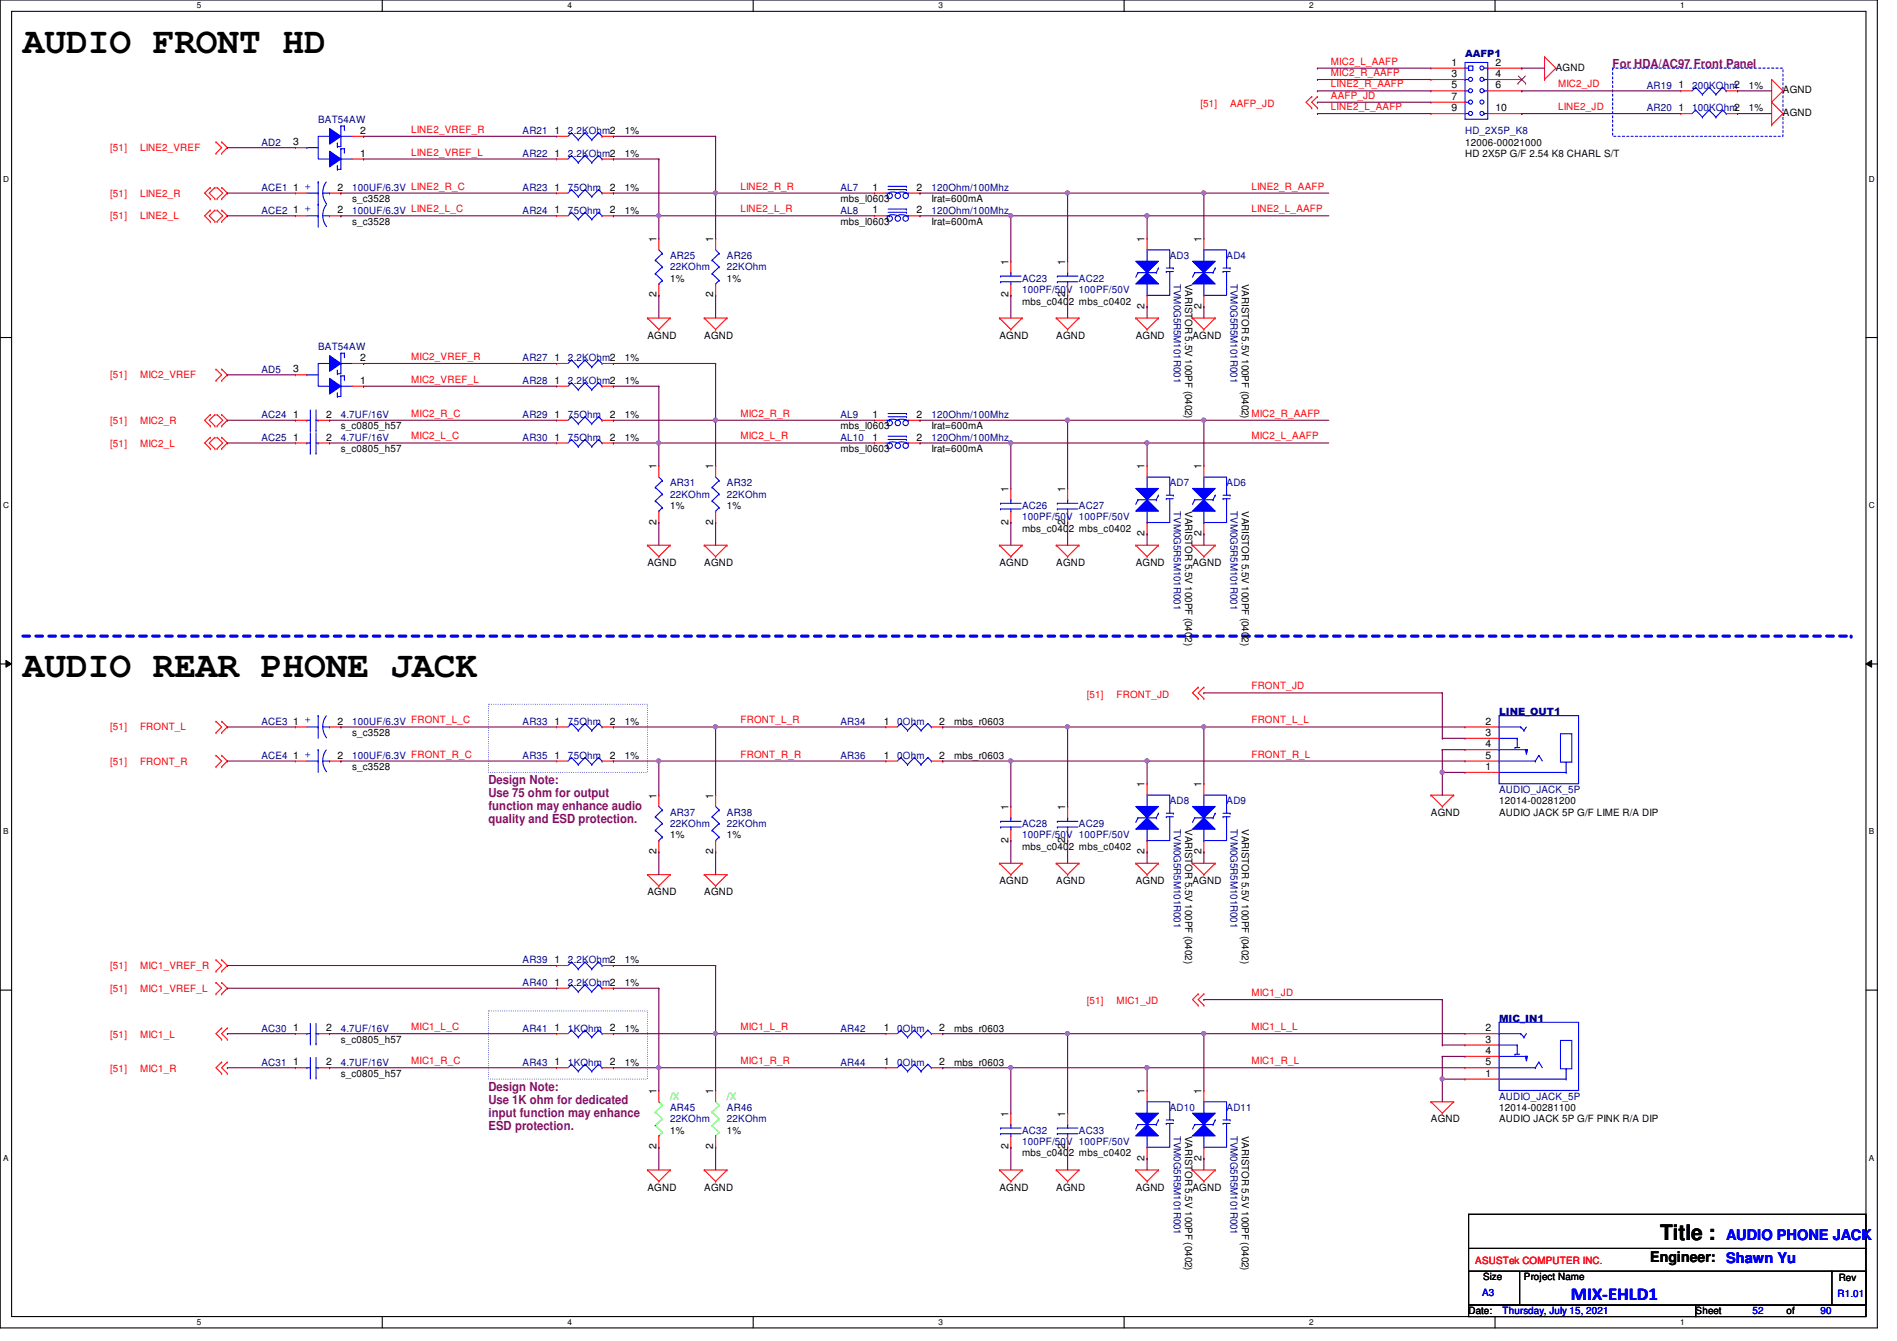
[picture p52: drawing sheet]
<svg xmlns="http://www.w3.org/2000/svg" width="297mm" height="210mm" viewBox="0 0 297 210" stroke-linecap="round" stroke-linejoin="round" font-family="sans-serif">
<defs><g id="words">
<g font-size="5.7">
<text x="3.6" y="8.3">AUDIO FRONT HD</text>
<text x="3.6" y="106">AUDIO REAR PHONE JACK</text>
</g>
<text font-size="3.3" x="260" y="194.1">Title :</text>
<text font-size="2.8" fill="#00f" x="246" y="203.5">MIX-EHLD1</text>
<text font-size="2.3" x="258.4" y="197.5">Engineer:</text>
<g font-size="2.3" fill="#00f">
<text x="270.3" y="194.1">AUDIO PHONE JACK</text>
<text x="270.3" y="197.7">Shawn Yu</text>
</g>
<g font-size="1.9" fill="#800080">
<text x="252.5" y="10.7">For HDA/AC97 Front Panel</text>
<text x="76.5" y="122.7">Design Note:</text>
<text x="76.5" y="124.8">Use 75 ohm for output</text>
<text x="76.5" y="126.8">function may enhance audio</text>
<text x="76.5" y="128.8">quality and ESD protection.</text>
<text x="76.5" y="170.7">Design Note:</text>
<text x="76.5" y="172.8">Use 1K ohm for dedicated</text>
<text x="76.5" y="174.8">input function may enhance</text>
<text x="76.5" y="176.8">ESD protection.</text>
</g>
<g font-size="1.6" fill="#f00">
<text x="208.4" y="10.1">MIC2_L_AAFP</text>
<text x="208.4" y="11.9">MIC2_R_AAFP</text>
<text x="188" y="16.7">[51]</text>
<text x="192.6" y="16.7">AAFP_JD</text>
<text x="208.4" y="15.5">AAFP_JD</text>
<text x="208.4" y="17.2">LINE2_L_AAFP</text>
<text x="208.4" y="13.7">LINE2_R_AAFP</text>
<text x="244" y="13.7">MIC2_JD</text>
<text x="244" y="17.2">LINE2_JD</text>
<text x="17.3" y="23.7">[51]</text>
<text x="21.9" y="23.7">LINE2_VREF</text>
<text x="64.4" y="20.8">LINE2_VREF_R</text>
<text x="64.4" y="24.3">LINE2_VREF_L</text>
<text x="115.9" y="29.7">LINE2_R_R</text>
<text x="196" y="29.7">LINE2_R_AAFP</text>
<text x="17.3" y="30.8">[51]</text>
<text x="17.3" y="34.3">[51]</text>
<text x="21.9" y="30.8">LINE2_R</text>
<text x="21.9" y="34.3">LINE2_L</text>
<text x="115.9" y="33.2">LINE2_L_R</text>
<text x="196" y="33.2">LINE2_L_AAFP</text>
<text x="17.3" y="59.2">[51]</text>
<text x="21.9" y="59.2">MIC2_VREF</text>
<text x="64.4" y="56.3">MIC2_VREF_R</text>
<text x="64.4" y="59.9">MIC2_VREF_L</text>
<text x="64.4" y="65.2">MIC2_R_C</text>
<text x="115.9" y="65.2">MIC2_R_R</text>
<text x="196" y="65.2">MIC2_R_AAFP</text>
<text x="17.3" y="66.3">[51]</text>
<text x="17.3" y="69.9">[51]</text>
<text x="21.9" y="66.3">MIC2_R</text>
<text x="21.9" y="69.9">MIC2_L</text>
<text x="64.4" y="68.8">MIC2_L_C</text>
<text x="115.9" y="68.8">MIC2_L_R</text>
<text x="196" y="68.8">MIC2_L_AAFP</text>
<text x="196" y="107.9">FRONT_JD</text>
<text x="115.9" y="113.2">FRONT_L_R</text>
<text x="170.2" y="109.2">[51]</text>
<text x="174.8" y="109.2">FRONT_JD</text>
<text x="196" y="113.2">FRONT_L_L</text>
<text x="17.3" y="114.3">[51]</text>
<text x="17.3" y="119.7">[51]</text>
<text x="21.9" y="114.3">FRONT_L</text>
<text x="21.9" y="119.7">FRONT_R</text>
<text x="115.9" y="118.6">FRONT_R_R</text>
<text x="196" y="118.6">FRONT_R_L</text>
<text x="17.3" y="151.7">[51]</text>
<text x="17.3" y="155.2">[51]</text>
<text x="21.9" y="151.7">MIC1_VREF_R</text>
<text x="21.9" y="155.2">MIC1_VREF_L</text>
<text x="196" y="155.9">MIC1_JD</text>
<text x="64.4" y="161.2">MIC1_L_C</text>
<text x="115.9" y="161.2">MIC1_L_R</text>
<text x="170.2" y="157.2">[51]</text>
<text x="174.8" y="157.2">MIC1_JD</text>
<text x="196" y="161.2">MIC1_L_L</text>
<text x="17.3" y="162.5">[51]</text>
<text x="17.3" y="167.9">[51]</text>
<text x="21.9" y="162.5">MIC1_L</text>
<text x="21.9" y="167.9">MIC1_R</text>
<text x="64.4" y="166.6">MIC1_R_C</text>
<text x="115.9" y="166.6">MIC1_R_R</text>
<text x="196" y="166.6">MIC1_R_L</text>
<text x="231" y="197.9">ASUSTek COMPUTER INC.</text>
</g>
<g font-size="1.6">
<text x="227.3" y="10.3">1</text>
<text x="234.2" y="10.3">2</text>
<text x="243.6" y="11">AGND</text>
<text x="227.3" y="12.1">3</text>
<text x="227.3" y="13.8">5</text>
<text x="227.3" y="15.6">7</text>
<text x="227.3" y="17.4">9</text>
<text x="234.2" y="12.1">4</text>
<text x="234.2" y="13.8">6</text>
<text x="234.2" y="17.4">10</text>
<text x="262.8" y="17.4">1</text>
<text x="262.8" y="13.8">1</text>
<text x="273.9" y="17.4">1%</text>
<text x="273.9" y="13.9">1%</text>
<text x="279.2" y="14.6">AGND</text>
<text x="45.9" y="22.7">3</text>
<text x="56.4" y="21">2</text>
<text x="86.8" y="21">1</text>
<text x="97.8" y="21">1%</text>
<text x="229.4" y="22.8">12006-00021000</text>
<text x="279.2" y="18.2">AGND</text>
<text x="45.9" y="29.8">1</text>
<text x="52.8" y="29.8">2</text>
<text x="56.4" y="24.5">1</text>
<text x="86.8" y="24.5">1</text>
<text x="86.8" y="29.8">1</text>
<text x="95.5" y="29.8">2</text>
<text x="97.8" y="24.6">1%</text>
<text x="97.8" y="29.9">1%</text>
<text x="136.6" y="29.8">1</text>
<text x="143.5" y="29.8">2</text>
<text x="229.4" y="24.6">HD 2X5P G/F 2.54 K8 CHARL S/T</text>
<text x="45.9" y="33.4">1</text>
<text x="52.8" y="33.4">2</text>
<text x="55.2" y="31.7">s_c3528</text>
<text x="55.2" y="35.2">s_c3528</text>
<text x="86.8" y="33.4">1</text>
<text x="95.5" y="33.4">2</text>
<text x="97.8" y="33.4">1%</text>
<text x="131.6" y="31.7">mbs_l0603</text>
<text x="131.6" y="35.2">mbs_l0603</text>
<text x="136.6" y="33.4">1</text>
<text x="143.5" y="33.4">2</text>
<text x="145.8" y="31.7">Irat=600mA</text>
<text x="145.8" y="35.2">Irat=600mA</text>
<text x="102.8" y="37.9" transform="rotate(-90 102.8 37.9)">1</text>
<text x="111.7" y="37.9" transform="rotate(-90 111.7 37.9)">1</text>
<text x="157.9" y="41.4" transform="rotate(-90 157.9 41.4)">1</text>
<text x="166.8" y="41.4" transform="rotate(-90 166.8 41.4)">1</text>
<text x="179.2" y="37.9" transform="rotate(-90 179.2 37.9)">1</text>
<text x="188.1" y="37.9" transform="rotate(-90 188.1 37.9)">1</text>
<text x="102.8" y="46.6" transform="rotate(-90 102.8 46.6)">2</text>
<text x="104.9" y="44.1">1%</text>
<text x="111.7" y="46.6" transform="rotate(-90 111.7 46.6)">2</text>
<text x="113.8" y="44.1">1%</text>
<text x="157.9" y="46.6" transform="rotate(-90 157.9 46.6)">2</text>
<text x="160.1" y="47.7">mbs_c0402 mbs_c0402</text>
<text x="166.8" y="46.6" transform="rotate(-90 166.8 46.6)">2</text>
<text x="185.6" y="44.4" transform="rotate(90 185.6 44.4)">VARISTOR 5.5V 100PF (0402)</text>
<text x="194.5" y="44.4" transform="rotate(90 194.5 44.4)">VARISTOR 5.5V 100PF (0402)</text>
<text x="101.4" y="53">AGND</text>
<text x="110.3" y="53">AGND</text>
<text x="156.5" y="53">AGND</text>
<text x="165.4" y="53">AGND</text>
<text x="177.8" y="53">AGND</text>
<text x="179.2" y="48.3" transform="rotate(-90 179.2 48.3)">2</text>
<text x="186.7" y="53">AGND</text>
<text x="188.1" y="48.3" transform="rotate(-90 188.1 48.3)">2</text>
<text x="45.9" y="58.3">3</text>
<text x="56.4" y="56.5">2</text>
<text x="86.8" y="56.5">1</text>
<text x="97.8" y="56.6">1%</text>
<text x="45.9" y="65.4">1</text>
<text x="51.1" y="65.4">2</text>
<text x="56.4" y="60.1">1</text>
<text x="86.8" y="65.4">1</text>
<text x="86.8" y="60.1">1</text>
<text x="95.5" y="65.4">2</text>
<text x="97.8" y="65.4">1%</text>
<text x="97.8" y="60.1">1%</text>
<text x="136.6" y="65.4">1</text>
<text x="143.5" y="65.4">2</text>
<text x="45.9" y="69">1</text>
<text x="51.1" y="69">2</text>
<text x="53.4" y="67.2">s_c0805_h57</text>
<text x="53.4" y="70.8">s_c0805_h57</text>
<text x="86.8" y="69">1</text>
<text x="95.5" y="69">2</text>
<text x="97.8" y="69">1%</text>
<text x="131.6" y="67.2">mbs_l0603</text>
<text x="131.6" y="70.8">mbs_l0603</text>
<text x="136.6" y="69">1</text>
<text x="143.5" y="69">2</text>
<text x="145.8" y="67.2">Irat=600mA</text>
<text x="145.8" y="70.8">Irat=600mA</text>
<text x="102.8" y="73.4" transform="rotate(-90 102.8 73.4)">1</text>
<text x="111.7" y="73.4" transform="rotate(-90 111.7 73.4)">1</text>
<text x="157.9" y="77" transform="rotate(-90 157.9 77)">1</text>
<text x="166.8" y="77" transform="rotate(-90 166.8 77)">1</text>
<text x="179.2" y="73.4" transform="rotate(-90 179.2 73.4)">1</text>
<text x="188.1" y="73.4" transform="rotate(-90 188.1 73.4)">1</text>
<text x="102.8" y="82.1" transform="rotate(-90 102.8 82.1)">2</text>
<text x="104.9" y="79.7">1%</text>
<text x="111.7" y="82.1" transform="rotate(-90 111.7 82.1)">2</text>
<text x="113.8" y="79.7">1%</text>
<text x="157.9" y="82.1" transform="rotate(-90 157.9 82.1)">2</text>
<text x="160.1" y="83.2">mbs_c0402 mbs_c0402</text>
<text x="166.8" y="82.1" transform="rotate(-90 166.8 82.1)">2</text>
<text x="179.2" y="83.9" transform="rotate(-90 179.2 83.9)">2</text>
<text x="185.6" y="80" transform="rotate(90 185.6 80)">VARISTOR 5.5V 100PF (0402)</text>
<text x="188.1" y="83.9" transform="rotate(-90 188.1 83.9)">2</text>
<text x="194.5" y="80" transform="rotate(90 194.5 80)">VARISTOR 5.5V 100PF (0402)</text>
<text x="101.4" y="88.6">AGND</text>
<text x="110.3" y="88.6">AGND</text>
<text x="156.5" y="88.6">AGND</text>
<text x="165.4" y="88.6">AGND</text>
<text x="177.8" y="88.6">AGND</text>
<text x="186.7" y="88.6">AGND</text>
<text x="45.9" y="113.4">1</text>
<text x="52.8" y="113.4">2</text>
<text x="86.8" y="113.4">1</text>
<text x="95.5" y="113.4">2</text>
<text x="97.8" y="113.5">1%</text>
<text x="138.4" y="113.4">1</text>
<text x="147.1" y="113.4">2</text>
<text x="149.4" y="113.5">mbs_r0603</text>
<text x="232.6" y="113.4">2</text>
<text x="45.9" y="118.7">1</text>
<text x="52.8" y="118.7">2</text>
<text x="55.2" y="115.2">s_c3528</text>
<text x="86.8" y="118.7">1</text>
<text x="95.5" y="118.7">2</text>
<text x="97.8" y="118.8">1%</text>
<text x="138.4" y="118.7">1</text>
<text x="147.1" y="118.7">2</text>
<text x="149.4" y="118.8">mbs_r0603</text>
<text x="232.6" y="115.2">3</text>
<text x="232.6" y="117">4</text>
<text x="232.6" y="118.7">5</text>
<text x="55.2" y="120.6">s_c3528</text>
<text x="102.8" y="125" transform="rotate(-90 102.8 125)">1</text>
<text x="111.7" y="125" transform="rotate(-90 111.7 125)">1</text>
<text x="179.2" y="123.2" transform="rotate(-90 179.2 123.2)">1</text>
<text x="188.1" y="123.2" transform="rotate(-90 188.1 123.2)">1</text>
<text x="232.6" y="120.5">1</text>
<text x="234.7" y="125.9">12014-00281200</text>
<text x="104.9" y="131.2">1%</text>
<text x="113.8" y="131.2">1%</text>
<text x="157.9" y="131.9" transform="rotate(-90 157.9 131.9)">2</text>
<text x="157.9" y="126.8" transform="rotate(-90 157.9 126.8)">1</text>
<text x="166.8" y="131.9" transform="rotate(-90 166.8 131.9)">2</text>
<text x="166.8" y="126.8" transform="rotate(-90 166.8 126.8)">1</text>
<text x="185.6" y="129.8" transform="rotate(90 185.6 129.8)">VARISTOR 5.5V 100PF (0402)</text>
<text x="194.5" y="129.8" transform="rotate(90 194.5 129.8)">VARISTOR 5.5V 100PF (0402)</text>
<text x="224.1" y="127.7">AGND</text>
<text x="234.7" y="127.7">AUDIO JACK 5P G/F LIME R/A DIP</text>
<text x="102.8" y="133.7" transform="rotate(-90 102.8 133.7)">2</text>
<text x="111.7" y="133.7" transform="rotate(-90 111.7 133.7)">2</text>
<text x="160.1" y="133">mbs_c0402 mbs_c0402</text>
<text x="179.2" y="133.7" transform="rotate(-90 179.2 133.7)">2</text>
<text x="188.1" y="133.7" transform="rotate(-90 188.1 133.7)">2</text>
<text x="101.4" y="140.1">AGND</text>
<text x="110.3" y="140.1">AGND</text>
<text x="156.5" y="138.3">AGND</text>
<text x="165.4" y="138.3">AGND</text>
<text x="177.8" y="138.3">AGND</text>
<text x="186.7" y="138.3">AGND</text>
<text x="86.8" y="150.7">1</text>
<text x="86.8" y="154.3">1</text>
<text x="97.8" y="150.8">1%</text>
<text x="97.8" y="154.3">1%</text>
<text x="45.9" y="161.4">1</text>
<text x="51.1" y="161.4">2</text>
<text x="86.8" y="161.4">1</text>
<text x="95.5" y="161.4">2</text>
<text x="97.8" y="161.5">1%</text>
<text x="138.4" y="161.4">1</text>
<text x="147.1" y="161.4">2</text>
<text x="149.4" y="161.5">mbs_r0603</text>
<text x="232.6" y="161.4">2</text>
<text x="45.9" y="166.8">1</text>
<text x="51.1" y="166.8">2</text>
<text x="53.4" y="163.2">s_c0805_h57</text>
<text x="86.8" y="166.8">1</text>
<text x="95.5" y="166.8">2</text>
<text x="97.8" y="166.8">1%</text>
<text x="138.4" y="166.8">1</text>
<text x="147.1" y="166.8">2</text>
<text x="149.4" y="166.8">mbs_r0603</text>
<text x="232.6" y="163.2">3</text>
<text x="232.6" y="165">4</text>
<text x="232.6" y="166.8">5</text>
<text x="53.4" y="168.6">s_c0805_h57</text>
<text x="102.8" y="171.2" transform="rotate(-90 102.8 171.2)">1</text>
<text x="111.7" y="171.2" transform="rotate(-90 111.7 171.2)">1</text>
<text x="179.2" y="171.2" transform="rotate(-90 179.2 171.2)">1</text>
<text x="188.1" y="171.2" transform="rotate(-90 188.1 171.2)">1</text>
<text x="232.6" y="168.5">1</text>
<text x="234.7" y="173.9">12014-00281100</text>
<text x="102.8" y="179.9" transform="rotate(-90 102.8 179.9)">2</text>
<text x="104.9" y="177.5">1%</text>
<text x="111.7" y="179.9" transform="rotate(-90 111.7 179.9)">2</text>
<text x="113.8" y="177.5">1%</text>
<text x="157.9" y="179.9" transform="rotate(-90 157.9 179.9)">2</text>
<text x="157.9" y="174.8" transform="rotate(-90 157.9 174.8)">1</text>
<text x="166.8" y="179.9" transform="rotate(-90 166.8 179.9)">2</text>
<text x="166.8" y="174.8" transform="rotate(-90 166.8 174.8)">1</text>
<text x="185.6" y="177.8" transform="rotate(90 185.6 177.8)">VARISTOR 5.5V 100PF (0402)</text>
<text x="194.5" y="177.8" transform="rotate(90 194.5 177.8)">VARISTOR 5.5V 100PF (0402)</text>
<text x="224.1" y="175.7">AGND</text>
<text x="234.7" y="175.7">AUDIO JACK 5P G/F PINK R/A DIP</text>
<text x="160.1" y="181">mbs_c0402 mbs_c0402</text>
<text x="179.2" y="181.7" transform="rotate(-90 179.2 181.7)">2</text>
<text x="188.1" y="181.7" transform="rotate(-90 188.1 181.7)">2</text>
<text x="101.4" y="186.4">AGND</text>
<text x="110.3" y="186.4">AGND</text>
<text x="156.5" y="186.4">AGND</text>
<text x="165.4" y="186.4">AGND</text>
<text x="177.8" y="186.4">AGND</text>
<text x="186.7" y="186.4">AGND</text>
<text x="232.2" y="200.4">Size</text>
<text x="238.6" y="200.4">Project Name</text>
<text x="287.9" y="200.6">Rev</text>
<text x="230" y="205.7">Date:</text>
<text x="265.5" y="205.7">Sheet</text>
<text x="279.7" y="205.7">of</text>
</g>
<g font-size="1.6" fill="#000080">
<text x="229.4" y="8.8">AAFP1</text>
<text x="257.8" y="17.4">AR20</text>
<text x="257.8" y="13.9">AR19</text>
<text x="265" y="17.4">100KOhm2</text>
<text x="265" y="13.9">200KOhm2</text>
<text x="40.9" y="22.8">AD2</text>
<text x="49.8" y="19.2">BAT54AW</text>
<text x="81.8" y="21">AR21</text>
<text x="88.9" y="21">2.2KOhm2</text>
<text x="229.4" y="21">HD_2X5P_K8</text>
<text x="40.9" y="29.9">ACE1</text>
<text x="55.2" y="29.9">100UF/6.3V LINE2_R_C</text>
<text x="81.8" y="24.6">AR22</text>
<text x="81.8" y="29.9">AR23</text>
<text x="88.9" y="24.6">2.2KOhm2</text>
<text x="88.9" y="29.9">75Ohm</text>
<text x="131.6" y="29.9">AL7</text>
<text x="145.8" y="29.9">120Ohm/100Mhz</text>
<text x="40.9" y="33.4">ACE2</text>
<text x="55.2" y="33.4">100UF/6.3V LINE2_L_C</text>
<text x="81.8" y="33.4">AR24</text>
<text x="88.9" y="33.4">75Ohm</text>
<text x="131.6" y="33.4">AL8</text>
<text x="145.8" y="33.4">120Ohm/100Mhz</text>
<text x="104.9" y="40.6">AR25</text>
<text x="113.8" y="40.6">AR26</text>
<text x="183.2" y="40.6">AD3</text>
<text x="192.1" y="40.6">AD4</text>
<text x="104.9" y="42.3">22KOhm</text>
<text x="113.8" y="42.3">22KOhm</text>
<text x="160.1" y="44.1">AC23</text>
<text x="160.1" y="45.9">100PF/50V 100PF/50V</text>
<text x="168.9" y="44.1">AC22</text>
<text x="183.8" y="44.4" transform="rotate(90 183.8 44.4)">TVM0G5R5M101R001</text>
<text x="192.7" y="44.4" transform="rotate(90 192.7 44.4)">TVM0G5R5M101R001</text>
<text x="40.9" y="58.3">AD5</text>
<text x="49.8" y="54.8">BAT54AW</text>
<text x="81.8" y="56.6">AR27</text>
<text x="88.9" y="56.6">2.2KOhm2</text>
<text x="40.9" y="65.4">AC24</text>
<text x="53.4" y="65.4">4.7UF/16V</text>
<text x="81.8" y="65.4">AR29</text>
<text x="81.8" y="60.1">AR28</text>
<text x="88.9" y="65.4">75Ohm</text>
<text x="88.9" y="60.1">2.2KOhm2</text>
<text x="131.6" y="65.4">AL9</text>
<text x="145.8" y="65.4">120Ohm/100Mhz</text>
<text x="40.9" y="69">AC25</text>
<text x="53.4" y="69">4.7UF/16V</text>
<text x="81.8" y="69">AR30</text>
<text x="88.9" y="69">75Ohm</text>
<text x="131.6" y="69">AL10</text>
<text x="145.8" y="69">120Ohm/100Mhz</text>
<text x="104.9" y="76.1">AR31</text>
<text x="104.9" y="77.9">22KOhm</text>
<text x="113.8" y="76.1">AR32</text>
<text x="113.8" y="77.9">22KOhm</text>
<text x="183.2" y="76.1">AD7</text>
<text x="192.1" y="76.1">AD6</text>
<text x="160.1" y="79.7">AC26</text>
<text x="160.1" y="81.4">100PF/50V 100PF/50V</text>
<text x="168.9" y="79.7">AC27</text>
<text x="183.8" y="80" transform="rotate(90 183.8 80)">TVM0G5R5M101R001</text>
<text x="192.7" y="80" transform="rotate(90 192.7 80)">TVM0G5R5M101R001</text>
<text x="40.9" y="113.5">ACE3</text>
<text x="55.2" y="113.5">100UF/6.3V FRONT_L_C</text>
<text x="81.8" y="113.5">AR33</text>
<text x="88.9" y="113.5">75Ohm</text>
<text x="131.6" y="113.5">AR34</text>
<text x="140.5" y="113.5">0Ohm</text>
<text x="234.7" y="112">LINE_OUT1</text>
<text x="40.9" y="118.8">ACE4</text>
<text x="55.2" y="118.8">100UF/6.3V FRONT_R_C</text>
<text x="81.8" y="118.8">AR35</text>
<text x="88.9" y="118.8">75Ohm</text>
<text x="131.6" y="118.8">AR36</text>
<text x="140.5" y="118.8">0Ohm</text>
<text x="183.2" y="125.9">AD8</text>
<text x="192.1" y="125.9">AD9</text>
<text x="234.7" y="124.1">AUDIO_JACK_5P</text>
<text x="104.9" y="127.7">AR37</text>
<text x="104.9" y="129.5">22KOhm</text>
<text x="113.8" y="127.7">AR38</text>
<text x="113.8" y="129.5">22KOhm</text>
<text x="160.1" y="129.5">AC28</text>
<text x="160.1" y="131.2">100PF/50V 100PF/50V</text>
<text x="168.9" y="129.5">AC29</text>
<text x="183.8" y="129.8" transform="rotate(90 183.8 129.8)">TVM0G5R5M101R001</text>
<text x="192.7" y="129.8" transform="rotate(90 192.7 129.8)">TVM0G5R5M101R001</text>
<text x="81.8" y="150.8">AR39</text>
<text x="81.8" y="154.3">AR40</text>
<text x="88.9" y="150.8">2.2KOhm2</text>
<text x="88.9" y="154.3">2.2KOhm2</text>
<text x="40.9" y="161.5">AC30</text>
<text x="53.4" y="161.5">4.7UF/16V</text>
<text x="81.8" y="161.5">AR41</text>
<text x="88.9" y="161.5">1KOhm</text>
<text x="131.6" y="161.5">AR42</text>
<text x="140.5" y="161.5">0Ohm</text>
<text x="234.7" y="160">MIC_IN1</text>
<text x="40.9" y="166.8">AC31</text>
<text x="53.4" y="166.8">4.7UF/16V</text>
<text x="81.8" y="166.8">AR43</text>
<text x="88.9" y="166.8">1KOhm</text>
<text x="131.6" y="166.8">AR44</text>
<text x="140.5" y="166.8">0Ohm</text>
<text x="104.9" y="173.9">AR45</text>
<text x="113.8" y="173.9">AR46</text>
<text x="183.2" y="173.9">AD10</text>
<text x="192.1" y="173.9">AD11</text>
<text x="234.7" y="172.1">AUDIO_JACK_5P</text>
<text x="104.9" y="175.7">22KOhm</text>
<text x="113.8" y="175.7">22KOhm</text>
<text x="160.1" y="177.5">AC32</text>
<text x="160.1" y="179.2">100PF/50V 100PF/50V</text>
<text x="168.9" y="177.5">AC33</text>
<text x="183.8" y="177.8" transform="rotate(90 183.8 177.8)">TVM0G5R5M101R001</text>
<text x="192.7" y="177.8" transform="rotate(90 192.7 177.8)">TVM0G5R5M101R001</text>
</g>
<g font-size="1.6" fill="#00f">
<text x="48.6" y="29.7" transform="rotate(-90 48.6 29.7)">+</text>
<text x="48.6" y="33.2" transform="rotate(-90 48.6 33.2)">+</text>
<text x="48.6" y="113.2" transform="rotate(-90 48.6 113.2)">+</text>
<text x="48.6" y="118.6" transform="rotate(-90 48.6 118.6)">+</text>
<text x="232.1" y="202.9">A3</text>
<text x="287.7" y="203.1">R1.01</text>
<text x="235.3" y="205.7">Thursday, July 15, 2021</text>
<text x="274.4" y="205.7">52</text>
<text x="285.1" y="205.7">90</text>
</g>
<g font-size="1.6" fill="#0f0">
<text x="104.9" y="172.1">/X</text>
<text x="113.8" y="172.1">/X</text>
</g>
<g font-size="1.3">
<text x="30.8" y="1.3">5</text>
<text x="88.9" y="1.3">4</text>
<text x="146.9" y="1.3">3</text>
<text x="205" y="1.3">2</text>
<text x="263.1" y="1.3">1</text>
<text x=".5" y="28.4">D</text>
<text x="292.6" y="28.4">D</text>
<text x=".5" y="79.5">C</text>
<text x="292.6" y="79.5">C</text>
<text x=".5" y="130.6">B</text>
<text x="292.6" y="130.6">B</text>
<text x=".5" y="181.7">A</text>
<text x="292.6" y="181.7">A</text>
<text x="30.8" y="207.4">5</text>
<text x="88.9" y="207.4">4</text>
<text x="146.9" y="207.4">3</text>
<text x="205" y="207.4">2</text>
<text x="263.1" y="207.4">1</text>
</g>
</g></defs>
<path d="M0 0h294v207.9h-294zM1.8 1.8h290.4v204.3h-290.4z" fill="none" stroke="#000" stroke-width=".17"/>
<g fill="#fff">
<path d="M30.8 .2h.7v1.4h-.7z"/>
<path d="M30.8 206.2h.7v1.4h-.7z"/>
</g>
<path d="M59.9 0v1.8M59.9 206.1v1.8" fill="none" stroke="#000" stroke-width=".17"/>
<g fill="#fff">
<path d="M88.9 .2h.6v1.4h-.6z"/>
<path d="M88.9 206.2h.6v1.4h-.6z"/>
</g>
<path d="M117.9 0v1.8M117.9 206.1v1.8" fill="none" stroke="#000" stroke-width=".17"/>
<g fill="#fff">
<path d="M146.9 .2h.7v1.4h-.7z"/>
<path d="M146.9 206.2h.7v1.4h-.7z"/>
</g>
<path d="M176 0v1.8M176 206.1v1.8" fill="none" stroke="#000" stroke-width=".17"/>
<g fill="#fff">
<path d="M205 .2h.7v1.4h-.7z"/>
<path d="M205 206.2h.7v1.4h-.7z"/>
</g>
<path d="M234.1 0v1.8M234.1 206.1v1.8" fill="none" stroke="#000" stroke-width=".17"/>
<g fill="#fff">
<path d="M263.1 .2h.7v1.4h-.7z"/>
<path d="M263.1 206.2h.7v1.4h-.7z"/>
<path d="M.5 27.3h.9v1.4h-.9z"/>
<path d="M292.6 27.3h.9v1.4h-.9z"/>
<path d="M.5 78.4h.9v1.4h-.9z"/>
<path d="M292.6 78.4h.9v1.4h-.9z"/>
</g>
<path d="M0 52.8h1.8M292.2 52.8h1.8" fill="none" stroke="#000" stroke-width=".17"/>
<g fill="#fff">
<path d="M.5 129.5h.8v1.4h-.8z"/>
<path d="M292.6 129.5h.9v1.4h-.9z"/>
</g>
<path d="M0 103.9h1.8M292.2 103.9h1.8" fill="none" stroke="#000" stroke-width=".17"/>
<path d="M.9 103.4l.9 .5-.9 .5zM292.2 103.9l.9-.5v1z" fill="#000"/>
<path d="M.9 103.4l.9 .5-.9 .5zM292.2 103.9l.9-.5v1z" fill="none" stroke="#000" stroke-width=".16"/>
<g fill="#fff">
<path d="M.5 180.5h.8v1.4h-.8z"/>
<path d="M292.6 180.5h.9v1.4h-.9z"/>
</g>
<path d="M0 155h1.8M292.2 155h1.8" fill="none" stroke="#000" stroke-width=".17"/>
<path d="M3.6 99.6h286.3" fill="none" stroke="#00f" stroke-width=".51" stroke-dasharray="1 1"/>
<circle cx="289.9" cy="99.6" r=".25" fill="#00f" stroke-dasharray="1 1"/>
<path d="M76.5 110.2h24.9v10.7h-24.9zM76.5 158.2h24.9v10.7h-24.9z" fill="none" stroke="#0080ff" stroke-width=".17" stroke-dasharray="0 .3"/>
<path d="M252.5 10.7h26.7v10.6h-26.7z" fill="none" stroke="#00f" stroke-width=".17" stroke-dasharray=".3 .3"/>
<g fill="none" stroke="#f00" stroke-width=".17">
<path d="M205.4 15.1h.1M205.4 16.9h.1M205.4 15.1l-.9 .9 .9 .9M206.3 15.1h.1M206.3 16.9h.1M206.3 15.1l-.9 .9 .9 .9M224.1 10.7h.1M224.1 12.4h.1M224.1 14.2h.1M224.1 16h.1M224.1 17.8h.1M224.1 17.8h5.3"/>
<path d="M224.1 10.7h5.3M224.1 12.4h5.3M224.1 14.2h5.3M224.1 16h5.3M233 17.8h5.3M233 10.7h5.3M233 12.4h5.3M233 14.2h5.3M238.3 12.4h.1M238.3 10.7h.1M238.3 14.2h.1M238.3 17.8h.1"/>
<path d="M241.8 8.9h.1M241.8 12.4h.1M241.8 8.9v3.5M241.8 8.9l1.8 1.8M243.6 10.7h.1M243.6 10.7l-1.8 1.7M263.2 17.8h.1M263.2 17.8h1.8M270.3 17.8h1.8M272.1 17.8h.1M277.4 12.4h.1M277.4 16h.1"/>
<path d="M277.4 19.6h.1M277.4 12.4v7.2M277.4 12.4l1.8 1.8M277.4 16l1.8 1.8M279.2 14.2h.1M279.2 17.8h.1M279.2 14.2l-1.8 1.8M279.2 17.8l-1.8 1.8M32.9 29.3h.1M32.9 31.1h.1M32.9 32.9h.1M32.9 34.7h.1"/>
<path d="M32.9 32.9l-.9 .9 .9 .9M32.9 29.3l-.9 .9 .9 .9M33.7 31.1h.1M33.7 29.3h.1M33.7 34.7h.1M33.7 32.9h.1M33.7 29.3l-.9 .9 .9 .9M33.7 32.9l-.9 .9 .9 .9M33.8 24h.1M33.8 22.2h.1M33.8 22.2l.9 .9-.9 .9M34 31.1h.1"/>
<path d="M34 29.3h.1M34 34.7h.1M34 32.9h.1M34 29.3l.9 .9-.9 .9M34 32.9l.9 .9-.9 .9M34.7 29.3h.1M34.7 31.1h.1M34.7 32.9h.1M34.7 34.7h.1M34.7 22.2h.1M34.7 24h.1M34.7 29.3l.9 .9-.9 .9"/>
<path d="M34.7 32.9l.9 .9-.9 .9M34.7 22.2l.9 .9-.9 .9M33.8 59.6h.1M33.8 57.8h.1M33.8 57.8l.9 .9-.9 .9M34.7 57.8h.1M34.7 59.6h.1M34.7 57.8l.9 .9-.9 .9M101.4 49.8h.1M101.4 49.8h3.5M101.4 49.8l1.8 1.8M103.2 51.6h.1"/>
<path d="M104.9 49.8h.1M104.9 49.8l-1.7 1.8M110.3 49.8h.1M110.3 49.8h3.5M110.3 49.8l1.8 1.8M112.1 51.6h.1M113.8 49.8h.1M113.8 49.8l-1.7 1.8M156.5 49.8h.1M156.5 49.8h3.6M156.5 49.8l1.8 1.8M158.3 51.6h.1"/>
<path d="M160.1 49.8h.1M160.1 49.8l-1.8 1.8M165.4 49.8h.1M165.4 49.8h3.5M165.4 49.8l1.8 1.8M167.2 51.6h.1M168.9 49.8h.1M168.9 49.8l-1.7 1.8M177.8 49.8h.1M177.8 49.8h3.6M177.8 49.8l1.8 1.8M179.6 51.6h.1"/>
<path d="M181.4 49.8h.1M181.4 49.8l-1.8 1.8M186.7 49.8h.1M186.7 49.8h3.6M186.7 49.8l1.8 1.8M188.5 51.6h.1M190.3 49.8h.1M190.3 49.8l-1.8 1.8M32.9 64.9h.1M32.9 66.7h.1M32.9 68.5h.1M32.9 70.2h.1"/>
<path d="M32.9 68.5l-.9 .8 .9 .9M32.9 64.9l-.9 .9 .9 .9M33.7 66.7h.1M33.7 64.9h.1M33.7 70.2h.1M33.7 68.5h.1M33.7 64.9l-.9 .9 .9 .9M33.7 68.5l-.9 .8 .9 .9M34 66.7h.1M34 64.9h.1M34 70.2h.1M34 68.5h.1"/>
<path d="M34 64.9l.9 .9-.9 .9M34 68.5l.9 .8-.9 .9M34.7 64.9h.1M34.7 66.7h.1M34.7 68.5h.1M34.7 70.2h.1M34.7 64.9l.9 .9-.9 .9M34.7 68.5l.9 .8-.9 .9M103.2 72.9h.1M103.2 72.9v1.8M101.4 85.3h.1M101.4 85.3h3.5"/>
<path d="M101.4 85.3l1.8 1.8M103.2 87.1h.1M103.2 81.8h.1M103.2 80v1.8M104.9 85.3h.1M104.9 85.3l-1.7 1.8M110.3 85.3h.1M110.3 85.3h3.5M110.3 85.3l1.8 1.8M112.1 87.1h.1M113.8 85.3h.1M113.8 85.3l-1.7 1.8"/>
<path d="M156.5 85.3h.1M156.5 85.3h3.6M156.5 85.3l1.8 1.8M158.3 87.1h.1M160.1 85.3h.1M160.1 85.3l-1.8 1.8M165.4 85.3h.1M165.4 85.3h3.5M165.4 85.3l1.8 1.8M167.2 87.1h.1M168.9 85.3h.1M168.9 85.3l-1.7 1.8"/>
<path d="M177.8 85.3h.1M177.8 85.3h3.6M177.8 85.3l1.8 1.8M179.6 87.1h.1M181.4 85.3h.1M181.4 85.3l-1.8 1.8M186.7 85.3h.1M186.7 85.3h3.6M186.7 85.3l1.8 1.8M188.5 87.1h.1M190.3 85.3h.1M190.3 85.3l-1.8 1.8"/>
<path d="M33.8 114.7h.1M33.8 112.9h.1M33.8 118.2h.1M33.8 112.9l.9 .9-.9 .9M33.8 118.2l.9 .9-.9 .9M34.7 112.9h.1M34.7 114.7h.1M34.7 118.2h.1M34.7 118.2l.9 .9-.9 .9M34.7 112.9l.9 .9-.9 .9M87.2 113.8h.1M87.2 113.8h1.7"/>
<path d="M94.3 113.8h1.8M96.1 113.8h.1M138.7 119.1h.1M138.7 119.1h1.8M145.8 119.1h1.8M147.6 119.1h.1M187.6 107.6h.1M187.6 109.3h.1M187.6 107.6l-.9 .9 .9 .8M188.5 107.6h.1M188.5 109.3h.1M188.5 107.6l-.9 .9 .9 .8"/>
<path d="M33.8 120h.1M34.7 120h.1M101.4 136.9h.1M101.4 136.9h3.5M101.4 136.9l1.8 1.8M103.2 138.7h.1M104.9 136.9h.1M104.9 136.9l-1.7 1.8M110.3 136.9h.1M110.3 136.9h3.5M110.3 136.9l1.8 1.8M112.1 138.7h.1"/>
<path d="M113.8 136.9h.1M113.8 136.9l-1.7 1.8M156.5 135.1h.1M156.5 135.1h3.6M156.5 135.1l1.8 1.8M158.3 136.9h.1M160.1 135.1h.1M160.1 135.1l-1.8 1.8M165.4 135.1h.1M165.4 135.1h3.5M165.4 135.1l1.8 1.8M167.2 136.9h.1"/>
<path d="M167.2 126.2h.1M167.2 131.6h.1M167.2 126.2v1.8M167.2 129.8v1.8M168.9 135.1h.1M168.9 135.1l-1.7 1.8M177.8 135.1h.1M177.8 135.1h3.6M177.8 135.1l1.8 1.8M179.6 136.9h.1M181.4 135.1h.1M181.4 135.1l-1.8 1.8"/>
<path d="M186.7 135.1h.1M186.7 135.1h3.6M186.7 135.1l1.8 1.8M188.5 136.9h.1M190.3 135.1h.1M190.3 135.1l-1.8 1.8M224.1 124.5h.1M224.1 124.5h3.5M224.1 124.5l1.7 1.7M225.8 126.2h.1M227.6 124.5h.1M227.6 124.5l-1.8 1.7"/>
<path d="M33.8 152h.1M33.8 150.2h.1M33.8 155.6h.1M33.8 153.8h.1M33.8 150.2l.9 .9-.9 .9M33.8 153.8l.9 .9-.9 .9M34.7 150.2h.1M34.7 152h.1M34.7 153.8h.1M34.7 155.6h.1M34.7 153.8l.9 .9-.9 .9M34.7 150.2l.9 .9-.9 .9"/>
<path d="M87.2 151.1h.1M87.2 151.1h1.7M94.3 151.1h1.8M96.1 151.1h.1M187.6 155.6h.1M187.6 157.4h.1M187.6 155.6l-.9 .9 .9 .9M188.5 155.6h.1M188.5 157.4h.1M188.5 155.6l-.9 .9 .9 .9M34.7 160.9h.1M34.7 162.7h.1"/>
<path d="M34.7 166.2h.1M34.7 168h.1M34.7 160.9l-.9 .9 .9 .9M34.7 166.2l-.9 .9 .9 .9M35.6 160.9h.1M35.6 162.7h.1M35.6 166.2h.1M35.6 168h.1M35.6 160.9l-.9 .9 .9 .9M35.6 166.2l-.9 .9 .9 .9M224.1 172.5h.1M224.1 172.5h3.5"/>
<path d="M224.1 172.5l1.7 1.7M225.8 174.2h.1M227.6 172.5h.1M227.6 172.5l-1.8 1.7M101.4 183.1h.1M101.4 183.1h3.5M101.4 183.1l1.8 1.8M103.2 184.9h.1M104.9 183.1h.1M104.9 183.1l-1.7 1.8M110.3 183.1h.1M110.3 183.1h3.5"/>
<path d="M110.3 183.1l1.8 1.8M112.1 184.9h.1M113.8 183.1h.1M113.8 183.1l-1.7 1.8M156.5 183.1h.1M156.5 183.1h3.6M156.5 183.1l1.8 1.8M158.3 184.9h.1M160.1 183.1h.1M160.1 183.1l-1.8 1.8M165.4 183.1h.1M165.4 183.1h3.5"/>
<path d="M165.4 183.1l1.8 1.8M167.2 184.9h.1M168.9 183.1h.1M168.9 183.1l-1.7 1.8M177.8 183.1h.1M177.8 183.1h3.6M177.8 183.1l1.8 1.8M179.6 184.9h.1M181.4 183.1h.1M181.4 183.1l-1.8 1.8M186.7 183.1h.1M186.7 183.1h3.6"/>
<path d="M186.7 183.1l1.8 1.8M188.5 184.9h.1M190.3 183.1h.1M190.3 183.1l-1.8 1.8"/>
</g>
<path d="M230 190.1h62.2v14.2h-62.2zM230 199h8v5.3h-8zM230 195.4h62.2M238.1 199h48.7M286.8 199h5.4v5.3h-5.4zM286.8 199h.1M292.2 195.4h.1M230 204.3h35.5v1.8h-35.5zM265.5 204.3h26.7v1.8h-26.7z" fill="none" stroke="#000" stroke-width=".17"/>
<g fill="none" stroke="#00f" stroke-width=".17">
<path d="M229.4 9.8h3.6v8.9h-3.6zM229.4 12.4h.1M229.4 10.7h.6M229.4 12.4h.6M229.4 14.2h.6M229.4 16h.6M229.4 17.8h.6M230 10.3h.6v.7h-.6zM230 10.7h.1M230 14.2h.1M230 16h.1M230 17.8h.1"/>
<path d="M232.4 12.4h.1M232.4 14.2h.1M232.4 17.8h.1M232.4 10.7h.6M232.4 12.4h.6M232.4 14.2h.6M232.4 17.8h.6M233 10.7h.1M265.5 17.2h.1M265.5 17.2l1.1 1.1M265.5 17.2l-.5 .6M266.6 18.3h.1"/>
<path d="M267.6 17.2h.1M267.6 17.2l1.1 1.1M267.6 17.2l-1 1.1M268.7 18.3h.1M269.7 17.2h.1M269.7 17.2l.6 .6M269.7 17.2l-1 1.1M270.3 17.8h.1M102.6 78.4h.1M102.6 76.3h.1M102.6 78.4l1.1 1.1M102.6 76.3l1.1 1"/>
<path d="M103.2 74.7l.5 .5M103.7 79.5h.1M103.7 75.2h.1M103.7 77.3h.1M103.7 79.5l-.5 .5M103.7 77.3l-1.1 1.1M103.7 75.2l-1.1 1.1M103.2 80h.1M89.5 113.2h.1M89.5 113.2l1 1.1M89.5 113.2l-.6 .6M90.5 114.3h.1"/>
<path d="M91.6 113.2h.1M91.6 113.2l1.1 1.1M91.6 113.2l-1.1 1.1M92.7 114.3h.1M93.7 113.2h.1M93.7 113.2l.6 .6M93.7 113.2l-1 1.1M94.3 113.8h.1M141.1 118.6h.1M141.1 118.6l1 1.1M141.1 118.6l-.6 .5M142.1 119.7h.1"/>
<path d="M143.2 118.6h.1M143.2 118.6l1 1.1M143.2 118.6l-1.1 1.1M144.2 119.7h.1M145.3 118.6h.1M145.3 118.6l.5 .5M145.3 118.6l-1.1 1.1M145.8 119.1h.1M234.7 112h12.5v10.7h-12.5zM234.7 115.6h.1M234.7 117.3h.1M234.7 113.8h.1"/>
<path d="M234.7 119.1h.1M234.7 115.6h2.9M234.7 117.3h4.5M234.7 113.8h3.4M234.7 119.1h5.7M237.2 117h.1M237.2 117h.8M237.6 115.6h.1M237.6 115.6v1.4M240.4 119.1h.1M241 118.2h.1M241 118.2l-.6 .9"/>
<path d="M241 118.2l.5 .9M244.3 114.9h1.8v4.4h-1.8zM245.2 119.3h.1M245.2 119.3v1.6M165.6 128.6h.1M165.6 129.5h.1M165.6 128.6h3.2M165.6 129.5h3.2M167.2 128h.1M167.2 129.8h.1M167.2 128v.6M167.2 129.5v.3"/>
<path d="M234.7 120.9h10.5M245.2 120.9h.1M89.5 150.6h.1M89.5 150.6l1 1.1M89.5 150.6l-.6 .5M90.5 151.7h.1M91.6 150.6h.1M91.6 150.6l1.1 1.1M91.6 150.6l-1.1 1.1M92.7 151.7h.1M93.7 150.6h.1M93.7 150.6l.6 .5"/>
<path d="M93.7 150.6l-1 1.1M94.3 151.1h.1"/>
<circle cx="230.3" cy="17.8" r=".32"/>
<circle cx="230.3" cy="12.4" r=".32"/>
<circle cx="230.3" cy="16" r=".32"/>
<circle cx="230.3" cy="14.2" r=".32"/>
<circle cx="232" cy="10.6" r=".32"/>
<circle cx="232" cy="14.2" r=".32"/>
<circle cx="232" cy="17.8" r=".32"/>
<circle cx="232" cy="12.4" r=".32"/>
<circle cx="232" cy="16" r=".32"/>
</g>
<path d="M237.7 13h.1M237.7 11.9l1.2 1.1M238.8 11.9l-1.1 1.1M238.9 13h.1" fill="none" stroke="#804000" stroke-width=".16"/>
<path d="M238.8 117.3h.4l-.2 .8z" fill-rule="evenodd" fill="#00f"/>
<g fill="none" stroke="#00f" stroke-width=".17">
<path d="M48 30.2h1.8M49.8 28.4h.1M49.8 30.2h.1M49.8 28.4v3.6M50.5 30.2l.1 .7 .5 1M50.5 30.2h1.1M51.1 28.5l-.4 .6-.2 1.1M51.6 30.2h.1M165.6 78.8h.1M165.6 79.7h.1M165.6 78.8h3.2M165.6 79.7h3.2"/>
<path d="M167.2 78.2h.1M167.2 78.2v.6M167.2 79.7v.3M167.2 80h.1M48 113.8h1.8M49.8 112h.1M49.8 113.8h.1M49.8 112v3.6M50.5 113.8l.1 .7 .5 1M50.5 113.8h1.1M51.1 112.1l-.4 .6-.2 1.1M51.6 113.8h.1"/>
<path d="M238.1 113.8h.1M238.1 113.8l.5 .5M238.6 114.3h.1M238.8 117.3h.4l-.2 .8zM239 113.8l-.4 .5M178.2 176h2.9M181.1 176h.1M181.4 175.3h.1M181.4 175.3l-.3 .7"/>
</g>
<g fill="none" stroke="#f00" stroke-width=".17">
<path d="M46.3 30.2h.1M46.3 30.2h1.7M51.6 30.2h1.8M53.4 30.2h.1M167.2 76.5h.1M167.2 76.5v1.7M167.2 81.8h.1M167.2 80v1.8M46.3 113.8h.1M46.3 113.8h1.7M51.6 113.8h1.8M53.4 113.8h.1"/>
<path d="M229.4 115.6h.1M229.4 117.3h.1M229.4 119.1h.1M229.4 113.8h.1M229.4 115.6h5.3M229.4 117.3h5.3M229.4 119.1h5.3M229.4 113.8h5.3M229.4 120.9h.1M229.4 120.9h5.3"/>
</g>
<path d="M177.8 174.2h3.6l-1.8 1.8z" fill="#00f"/>
<path d="M177.8 174.2h3.6l-1.8 1.8z" fill="none" stroke="#00f" stroke-width=".17"/>
<path d="M179.6 176l1.8 1.8h-3.6z" fill="#00f"/>
<g fill="none" stroke="#00f" stroke-width=".17">
<path d="M178.2 176h.1M178.2 176l-.4 .7M179.6 176l1.8 1.8h-3.6zM179.6 174.2h.1M179.6 179.6h.1M179.6 174.2v-1.7h3.6v2.8M179.6 177.8v1.8M182.6 175.9h.1M182.6 175.3h1.1M182.6 175.9h1.1M183.2 175.9v3.7h-3.6M183.7 175.3h.1"/>
<path d="M234.7 160h12.5v10.7h-12.5zM234.7 163.6h.1M234.7 165.4h.1M234.7 161.8h.1M234.7 167.1h.1M234.7 163.6h2.9M234.7 165.4h4.5M234.7 161.8h3.4M234.7 168.9h10.5M234.7 167.1h5.7M237.2 165h.1M237.2 165h.8"/>
<path d="M237.6 163.6h.1M237.6 163.6v1.4M240.4 167.1h.1M241 166.2h.1M241 166.2l-.6 .9M241 166.2l.5 .9M244.3 162.9h1.8v4.4h-1.8zM245.2 168.9h.1M245.2 167.3h.1M245.2 167.3v1.6"/>
</g>
<path d="M179.6 170.7h.1M179.6 170.7v1.8M179.6 179.6v1.8M179.6 181.4h.1" fill="none" stroke="#f00" stroke-width=".17"/>
<path d="M238.8 165.4h.4l-.2 .7z" fill-rule="evenodd" fill="#00f"/>
<g fill="none" stroke="#00f" stroke-width=".17">
<path d="M103.2 39.1l.5 .6M103.7 39.7h.1M103.7 39.7l-1.1 1M53.4 56.9h.1M53.4 56.9h1.8M102.6 42.8h.1M102.6 40.7h.1M102.6 42.8l1.1 1.1M102.6 40.7l1.1 1.1M103.2 44.4h.1M103.7 43.9h.1M103.7 41.8h.1"/>
<path d="M103.7 43.9l-.5 .5M103.7 41.8l-1.1 1M238.1 161.8h.1M238.1 161.8l.5 .5M238.6 162.3h.1M238.8 165.4h.4l-.2 .7zM239 161.8l-.4 .5"/>
</g>
<g fill="none" stroke="#f00" stroke-width=".17">
<path d="M103.2 37.3h.1M103.2 37.3v1.8M103.2 46.2h.1M103.2 44.4v1.8M229.4 168.9h.1M229.4 163.6h.1M229.4 165.4h.1M229.4 167.1h.1M229.4 161.8h.1M229.4 168.9h5.3M229.4 163.6h5.3M229.4 165.4h5.3"/>
<path d="M229.4 167.1h5.3M229.4 161.8h5.3"/>
</g>
<path d="M51.6 59.2l1.8 1.3-1.8 1.2z" fill-rule="evenodd" fill="#00f"/>
<path d="M51.6 59.2l1.8 1.3-1.8 1.2z" fill="none" stroke="#00f" stroke-width=".17"/>
<path d="M51.6 55.7l1.8 1.2-1.8 1.2z" fill-rule="evenodd" fill="#00f"/>
<g fill="none" stroke="#00f" stroke-width=".17">
<path d="M48 58.7h.1M48 58.7h1.8M51.6 55.7l1.8 1.2-1.8 1.2zM51.6 56.9h-1.8v3.6h1.8M52.8 58h.1M52.8 58.5h.1M52.8 58v.5M53.4 58.8h.1M53.4 55.3h.1M53.4 55.3v3.2h-.6M53.4 58.8v3.3h-.6M53.4 58.8h.5"/>
<path d="M53.4 55.3h.5M53.9 58.8h.1M53.9 59.4h.1M53.9 55.3h.1M53.9 55.8h.1M53.9 55.3v.5M53.9 58.8v.6M178.2 42.7h2.9M181.1 42.7h.1M181.4 42h.1M181.4 42l-.3 .7M52.8 61.5h.1"/>
<path d="M52.8 62.1h.1M52.8 61.5v.6M53.4 60.5h.1M53.4 60.5h1.8"/>
</g>
<path d="M46.3 58.7h.1M46.3 58.7h1.7M55.2 56.9h1.7M56.9 56.9h.1M55.2 60.5h1.7M56.9 60.5h.1M112.1 170.7h.1M112.1 179.6h.1M112.1 170.7v1.8M112.1 177.8v1.8" fill="none" stroke="#f00" stroke-width=".17"/>
<path d="M111.5 176.2h.1M111.5 174.1h.1M111.5 176.2l1.1 1M111.5 174.1l1.1 1M112.1 177.8h.1M112.1 172.5l.5 .5M112.6 177.2h.1M112.6 173h.1M112.6 175.1h.1M112.6 177.2l-.5 .6M112.6 175.1l-1.1 1.1M112.6 173l-1.1 1.1" fill="none" stroke="#0f0" stroke-width=".17"/>
<path d="M177.8 40.9h3.6l-1.8 1.8z" fill="#00f"/>
<path d="M177.8 40.9h3.6l-1.8 1.8z" fill="none" stroke="#00f" stroke-width=".17"/>
<path d="M179.6 42.7l1.8 1.7h-3.6z" fill="#00f"/>
<g fill="none" stroke="#00f" stroke-width=".17">
<path d="M89.5 20.8h.1M89.5 20.8l1 1.1M89.5 20.8l-.6 .5M90.5 21.9h.1M91.6 20.8h.1M91.6 20.8l1.1 1.1M91.6 20.8l-1.1 1.1M92.7 21.9h.1M93.7 20.8h.1M93.7 20.8l.6 .5M93.7 20.8l-1 1.1M94.3 21.3h.1"/>
<path d="M178.2 42.7h.1M178.2 42.7l-.4 .7M179.6 42.7l1.8 1.7h-3.6zM179.6 40.9h.1M179.6 46.2h.1M179.6 40.9v-1.8h3.6v2.9M179.6 44.4v1.8M182.6 42.5h.1M182.6 42h1.1M182.6 42.5h1.1M183.2 42.5v3.7h-3.6M183.7 42h.1"/>
<path d="M156.7 128.6h.1M156.7 129.5h.1M156.7 128.6h3.2M156.7 129.5h3.2M158.3 128h.1M158.3 129.8h.1M158.3 128v.6M158.3 129.5v.3M187.1 176h2.8M189.9 176h.1M190.3 175.3h.1M190.3 175.3l-.4 .7"/>
</g>
<path d="M87.2 21.3h.1M87.2 21.3h1.7M94.3 21.3h1.8M96.1 21.3h.1M179.6 37.3h.1M179.6 37.3v1.8M179.6 48h.1M179.6 46.2v1.8M158.3 126.2h.1M158.3 131.6h.1M158.3 126.2v1.8M158.3 129.8v1.8" fill="none" stroke="#f00" stroke-width=".17"/>
<path d="M186.7 174.2h3.6l-1.8 1.8z" fill="#00f"/>
<path d="M186.7 174.2h3.6l-1.8 1.8z" fill="none" stroke="#00f" stroke-width=".17"/>
<path d="M188.5 176l1.8 1.8h-3.6z" fill="#00f"/>
<g fill="none" stroke="#00f" stroke-width=".17">
<path d="M156.7 43.2h.1M156.7 44.1h.1M156.7 43.2h3.2M156.7 44.1h3.2M158.3 42.7h.1M158.3 44.4h.1M158.3 42.7v.5M158.3 44.1v.3M187.1 42.7h2.8M189.9 42.7h.1M190.3 42h.1M190.3 42l-.4 .7"/>
<path d="M89.5 65.2h.1M89.5 65.2l1 1.1M89.5 65.2l-.6 .6M90.5 66.3h.1M91.6 65.2h.1M91.6 65.2l1.1 1.1M91.6 65.2l-1.1 1.1M92.7 66.3h.1M93.7 65.2h.1M93.7 65.2l.6 .6M93.7 65.2l-1 1.1M94.3 65.8h.1"/>
<path d="M102.6 130h.1M102.6 127.8h.1M102.6 130l1.1 1M102.6 127.8l1.1 1.1M103.2 131.6h.1M103.2 126.2l.5 .6M103.7 131h.1M103.7 126.8h.1M103.7 128.9h.1M103.7 131l-.5 .6M103.7 128.9l-1.1 1.1M103.7 126.8l-1.1 1"/>
<path d="M48 161.8h.1M48 161.8h.6M48.6 163.4h.1M48.6 160.2v3.2M49.5 163.4h.1M49.5 160.2v3.2M49.5 161.8h.3M49.8 161.8h.1M89.5 166.6h.1M89.5 166.6l1 1.1M89.5 166.6l-.6 .5M90.5 167.7h.1"/>
<path d="M91.6 166.6h.1M91.6 166.6l1.1 1.1M91.6 166.6l-1.1 1.1M92.7 167.7h.1M93.7 166.6h.1M93.7 166.6l.6 .5M93.7 166.6l-1 1.1M94.3 167.1h.1M156.7 176.6h.1M156.7 177.5h.1M156.7 176.6h3.2M156.7 177.5h3.2"/>
<path d="M158.3 176h.1M158.3 177.8h.1M158.3 176v.6M158.3 177.5v.3M187.1 176h.1M187.1 176l-.4 .7M188.5 176l1.8 1.8h-3.6zM188.5 174.2h.1M188.5 179.6h.1M188.5 174.2v-1.7h3.6v2.8M188.5 177.8v1.8M191.5 175.9h.1"/>
<path d="M191.5 175.3h1.1M191.5 175.9h1.1M192.1 175.9v3.7h-3.6M192.6 175.3h.1"/>
</g>
<g fill="none" stroke="#f00" stroke-width=".17">
<path d="M158.3 40.9h.1M158.3 46.2h.1M158.3 40.9v1.8M158.3 44.4v1.8M87.2 65.8h.1M87.2 65.8h1.7M94.3 65.8h1.8M96.1 65.8h.1M103.2 124.5h.1M103.2 133.3h.1M103.2 124.5v1.7M103.2 131.6v1.7"/>
<path d="M46.3 161.8h.1M46.3 161.8h1.7M49.8 161.8h1.8M51.6 161.8h.1M87.2 167.1h.1M87.2 167.1h1.7M94.3 167.1h1.8M96.1 167.1h.1M158.3 174.2h.1M158.3 179.6h.1M158.3 174.2v1.8M158.3 177.8v1.8"/>
<path d="M188.5 170.7h.1M188.5 170.7v1.8M188.5 179.6v1.8M188.5 181.4h.1"/>
</g>
<path d="M186.7 40.9h3.6l-1.8 1.8z" fill="#00f"/>
<path d="M186.7 40.9h3.6l-1.8 1.8z" fill="none" stroke="#00f" stroke-width=".17"/>
<path d="M188.5 42.7l1.8 1.7h-3.6z" fill="#00f"/>
<g fill="none" stroke="#00f" stroke-width=".17">
<path d="M165.6 43.2h.1M165.6 44.1h.1M165.6 43.2h3.2M165.6 44.1h3.2M167.2 42.7h.1M167.2 44.4h.1M167.2 42.7v.5M167.2 44.1v.3M187.1 42.7h.1M187.1 42.7l-.4 .7M188.5 42.7l1.8 1.7h-3.6zM188.5 40.9h.1"/>
<path d="M188.5 46.2h.1M188.5 40.9v-1.8h3.6v2.9M188.5 44.4v1.8M191.5 42.5h.1M191.5 42h1.1M191.5 42.5h1.1M192.1 42.5v3.7h-3.6M192.6 42h.1M178.2 78.2h2.9M181.1 78.2h.1M181.4 77.5h.1M181.4 77.5l-.3 .7"/>
</g>
<path d="M188.5 37.3h.1M188.5 37.3v1.8M167.2 40.9h.1M167.2 46.2h.1M167.2 40.9v1.8M167.2 44.4v1.8M188.5 48h.1M188.5 46.2v1.8" fill="none" stroke="#f00" stroke-width=".17"/>
<path d="M177.8 76.5h3.6l-1.8 1.7z" fill="#00f"/>
<path d="M177.8 76.5h3.6l-1.8 1.7z" fill="none" stroke="#00f" stroke-width=".17"/>
<path d="M179.6 78.2l1.8 1.8h-3.6z" fill="#00f"/>
<g fill="none" stroke="#00f" stroke-width=".17">
<path d="M48 65.8h.1M48 65.8h.6M48.6 67.4h.1M48.6 64.2v3.2M49.5 67.4h.1M49.5 64.2v3.2M49.5 65.8h.3M49.8 65.8h.1M178.2 78.2h.1M178.2 78.2l-.4 .8M179.6 78.2l1.8 1.8h-3.6zM179.6 76.5h.1"/>
<path d="M179.6 76.5v-1.8h3.6v2.8M182.6 78.1h.1M182.6 77.5h1.1M182.6 78.1h1.1M183.2 78.1v3.7h-3.6M183.7 77.5h.1M187.1 78.2h2.8M189.9 78.2h.1M190.3 77.5h.1M190.3 77.5l-.4 .7M179.6 81.8h.1M179.6 80v1.8"/>
<path d="M89.5 118.6h.1M89.5 118.6l1 1.1M89.5 118.6l-.6 .5M90.5 119.7h.1M91.6 118.6h.1M91.6 118.6l1.1 1.1M91.6 118.6l-1.1 1.1M92.7 119.7h.1M93.7 118.6h.1M93.7 118.6l.6 .5M93.7 118.6l-1 1.1M94.3 119.1h.1"/>
<path d="M111.5 130h.1M111.5 127.8h.1M111.5 130l1.1 1M111.5 127.8l1.1 1.1M112.1 131.6h.1M112.1 126.2l.5 .6M112.6 131h.1M112.6 126.8h.1M112.6 128.9h.1M112.6 131l-.5 .6M112.6 128.9l-1.1 1.1M112.6 126.8l-1.1 1"/>
<path d="M89.5 154.1h.1M89.5 154.1l1 1.1M89.5 154.1l-.6 .6M90.5 155.2h.1M91.6 154.1h.1M91.6 154.1l1.1 1.1M91.6 154.1l-1.1 1.1M92.7 155.2h.1M93.7 154.1h.1M93.7 154.1l.6 .6M93.7 154.1l-1 1.1M94.3 154.7h.1"/>
<path d="M48 167.1h.1M48 167.1h.6M48.6 168.7h.1M48.6 165.5v3.2M49.5 168.7h.1M49.5 165.5v3.2M49.5 167.1h.3M49.8 167.1h.1M165.6 176.6h.1M165.6 177.5h.1M165.6 176.6h3.2M165.6 177.5h3.2"/>
<path d="M167.2 176h.1M167.2 177.8h.1M167.2 176v.6M167.2 177.5v.3"/>
</g>
<g fill="none" stroke="#f00" stroke-width=".17">
<path d="M46.3 65.8h.1M46.3 65.8h1.7M49.8 65.8h1.8M51.6 65.8h.1M179.6 72.9h.1M179.6 72.9v1.8M179.6 83.6h.1M179.6 81.8v1.8M87.2 119.1h.1M87.2 119.1h1.7M94.3 119.1h1.8M96.1 119.1h.1"/>
<path d="M112.1 124.5h.1M112.1 133.3h.1M112.1 124.5v1.7M112.1 131.6v1.7M87.2 154.7h.1M87.2 154.7h1.7M94.3 154.7h1.8M96.1 154.7h.1M46.3 167.1h.1M46.3 167.1h1.7M49.8 167.1h1.8M51.6 167.1h.1"/>
<path d="M167.2 174.2h.1M167.2 179.6h.1M167.2 174.2v1.8M167.2 177.8v1.8"/>
</g>
<path d="M186.7 76.5h3.6l-1.8 1.7z" fill="#00f"/>
<path d="M186.7 76.5h3.6l-1.8 1.7z" fill="none" stroke="#00f" stroke-width=".17"/>
<path d="M188.5 78.2l1.8 1.8h-3.6z" fill="#00f"/>
<g fill="none" stroke="#00f" stroke-width=".17">
<path d="M265.5 13.7h.1M265.5 13.7l1.1 1.1M265.5 13.7l-.5 .5M266.6 14.8h.1M267.6 13.7h.1M267.6 13.7l1.1 1.1M267.6 13.7l-1 1.1M268.7 14.8h.1M269.7 13.7h.1M269.7 13.7l.6 .5M269.7 13.7l-1 1.1M270.3 14.2h.1"/>
<path d="M48 33.8h1.8M49.8 32h.1M49.8 33.8h.1M49.8 32v3.6M50.5 33.8l.1 .7 .5 1M50.5 33.8h1.1M51.1 32l-.4 .7-.2 1.1M51.6 33.8h.1M53.4 21.3h.1M53.4 21.3h1.8M89.5 24.3h.1M89.5 24.3l1 1.1"/>
<path d="M89.5 24.3l-.6 .6M90.5 25.4h.1M91.6 24.3h.1M91.6 24.3l1.1 1.1M91.6 24.3l-1.1 1.1M92.7 25.4h.1M93.7 24.3h.1M93.7 24.3l.6 .6M93.7 24.3l-1 1.1M94.3 24.9h.1M138.7 30.2h.6M138.7 33.8h.6"/>
<path d="M139.1 29.7h2.8M139.1 29.2h2.8M139.1 33.2h2.8M139.1 32.7h2.8M139.2 30.1h.6l.7 .1M139.2 33.7l.6-.1 .7 .1M139.3 30.2h.1M139.3 33.8h.1M140.6 30.1h.7l.6 .1M140.6 33.7l.7-.1 .6 .1M141.7 30.2h.6M141.7 33.8h.6"/>
<path d="M141.9 29.7h.1M141.9 29.2h.1M141.9 33.2h.1M141.9 32.7h.1M142.3 30.2h.1M142.3 33.8h.1M111.5 78.4h.1M111.5 76.3h.1M111.5 78.4l1.1 1.1M111.5 76.3l1.1 1M112.1 74.7l.5 .5M112.6 79.5h.1"/>
<path d="M112.6 75.2h.1M112.6 77.3h.1M112.6 79.5l-.5 .5M112.6 77.3l-1.1 1.1M112.6 75.2l-1.1 1.1M138.7 65.8h.6M139.1 65.2h2.8M139.1 64.7h2.8M139.2 65.7l.6-.1 .7 .1M139.3 65.8h.1M140.6 65.7l.7-.1 .6 .1M141.7 65.8h.6"/>
<path d="M141.9 65.2h.1M141.9 64.7h.1M142.3 65.8h.1M187.1 78.2h.1M187.1 78.2l-.4 .8M188.5 78.2l1.8 1.8h-3.6zM188.5 76.5h.1M188.5 76.5v-1.8h3.6v2.8M191.5 78.1h.1M191.5 77.5h1.1M191.5 78.1h1.1M192.1 78.1v3.7h-3.6"/>
<path d="M192.6 77.5h.1M112.1 80h.1M188.5 81.8h.1M188.5 80v1.8M141.1 113.2h.1M141.1 113.2l1 1.1M141.1 113.2l-.6 .6M142.1 114.3h.1M143.2 113.2h.1M143.2 113.2l1 1.1M143.2 113.2l-1.1 1.1M144.2 114.3h.1"/>
<path d="M145.3 113.2h.1M145.3 113.2l.5 .6M145.3 113.2l-1.1 1.1M145.8 113.8h.1M141.1 161.2h.1M141.1 161.2l1 1.1M141.1 161.2l-.6 .6M142.1 162.3h.1M143.2 161.2h.1M143.2 161.2l1 1.1M143.2 161.2l-1.1 1.1M144.2 162.3h.1"/>
<path d="M145.3 161.2h.1M145.3 161.2l.5 .6M145.3 161.2l-1.1 1.1M145.8 161.8h.1"/>
<circle cx="139.3" cy="30.6" r=".43"/>
<circle cx="139.3" cy="34.2" r=".43"/>
<circle cx="140.6" cy="30.6" r=".43"/>
<circle cx="140.6" cy="34.2" r=".43"/>
<circle cx="141.8" cy="34.2" r=".43"/>
<circle cx="141.8" cy="30.6" r=".43"/>
<circle cx="139.3" cy="66.2" r=".43"/>
<circle cx="140.6" cy="66.2" r=".43"/>
<circle cx="141.8" cy="66.2" r=".43"/>
</g>
<g fill="none" stroke="#f00" stroke-width=".17">
<path d="M263.2 14.2h.1M263.2 14.2h1.8M270.3 14.2h1.8M272.1 14.2h.1M46.3 33.8h.1M46.3 33.8h1.7M51.6 33.8h1.8M53.4 33.8h.1M87.2 24.9h.1M87.2 24.9h1.7M94.3 24.9h1.8M96.1 24.9h.1"/>
<path d="M136.9 30.2h.1M136.9 33.8h.1M136.9 30.2h1.8M136.9 33.8h1.8M142.3 30.2h1.8M142.3 33.8h1.8M144.1 30.2h.1M144.1 33.8h.1M112.1 72.9h.1M112.1 72.9v1.8M136.9 65.8h.1M136.9 65.8h1.8"/>
<path d="M142.3 65.8h1.8M144.1 65.8h.1M188.5 72.9h.1M188.5 72.9v1.8M112.1 81.8h.1M112.1 80v1.8M188.5 83.6h.1M188.5 81.8v1.8M138.7 113.8h.1M138.7 113.8h1.8M145.8 113.8h1.8M147.6 113.8h.1"/>
<path d="M138.7 161.8h.1M138.7 161.8h1.8M145.8 161.8h1.8M147.6 161.8h.1"/>
</g>
<path d="M51.6 23.7l1.8 1.2-1.8 1.2z" fill-rule="evenodd" fill="#00f"/>
<path d="M51.6 23.7l1.8 1.2-1.8 1.2z" fill="none" stroke="#00f" stroke-width=".17"/>
<path d="M51.6 20.1l1.8 1.2-1.8 1.3z" fill-rule="evenodd" fill="#00f"/>
<g fill="none" stroke="#00f" stroke-width=".17">
<path d="M53.4 19.7h.1M53.4 19.7v3.2h-.6M53.4 19.7h.5M53.9 19.7h.1M53.9 19.7v.6M48 23.1h.1M48 23.1h1.8M51.6 20.1l1.8 1.2-1.8 1.3zM51.6 21.3h-1.8v3.6h1.8M52.8 26h.1M52.8 26.5h.1M52.8 22.4h.1"/>
<path d="M52.8 22.9h.1M52.8 22.4v.5M52.8 26v.5M53.4 24.9h.1M53.4 23.3h.1M53.4 24.9h1.8M53.4 23.3v3.2h-.6M53.4 23.3h.5M53.9 23.3h.1M53.9 23.8h.1M53.9 20.3h.1M53.9 23.3v.5"/>
<path d="M89.5 33.2h.1M89.5 29.7h.1M89.5 33.2l1 1.1M89.5 33.2l-.6 .6M89.5 29.7l1 1.1M89.5 29.7l-.6 .5M90.5 34.3h.1M90.5 30.8h.1M91.6 33.2h.1M91.6 29.7h.1M91.6 33.2l1.1 1.1M91.6 33.2l-1.1 1.1"/>
<path d="M91.6 29.7l1.1 1.1M91.6 29.7l-1.1 1.1M92.7 34.3h.1M92.7 30.8h.1M93.7 33.2h.1M93.7 29.7h.1M93.7 33.2l.6 .6M93.7 33.2l-1 1.1M93.7 29.7l.6 .5M93.7 29.7l-1 1.1M94.3 33.8h.1M94.3 30.2h.1"/>
<path d="M112.1 39.1l.5 .6M112.6 39.7h.1M112.6 39.7l-1.1 1M111.5 42.8h.1M111.5 40.7h.1M111.5 42.8l1.1 1.1M111.5 40.7l1.1 1.1M112.1 44.4h.1M112.6 43.9h.1M112.6 41.8h.1M112.6 43.9l-.5 .5M112.6 41.8l-1.1 1"/>
<path d="M48 69.3h.1M48 69.3h.6M48.6 71h.1M48.6 67.7v3.3M49.5 71h.1M49.5 67.7v3.3M49.5 69.3h.3M49.8 69.3h.1M89.5 68.8h.1M89.5 68.8l1 1.1M89.5 68.8l-.6 .5M90.5 69.9h.1"/>
<path d="M91.6 68.8h.1M91.6 68.8l1.1 1.1M91.6 68.8l-1.1 1.1M92.7 69.9h.1M93.7 68.8h.1M93.7 68.8l.6 .5M93.7 68.8l-1 1.1M94.3 69.3h.1M178.2 128h2.9M181.1 128h.1M181.4 127.3h.1M181.4 127.3l-.3 .7"/>
<path d="M141.1 166.6h.1M141.1 166.6l1 1.1M141.1 166.6l-.6 .5M142.1 167.7h.1M143.2 166.6h.1M143.2 166.6l1 1.1M143.2 166.6l-1.1 1.1M144.2 167.7h.1M145.3 166.6h.1M145.3 166.6l.5 .5M145.3 166.6l-1.1 1.1M145.8 167.1h.1"/>
</g>
<g fill="none" stroke="#f00" stroke-width=".17">
<path d="M46.3 23.1h.1M46.3 23.1h1.7M55.2 24.9h1.7M55.2 21.3h1.7M56.9 24.9h.1M56.9 21.3h.1M87.2 33.8h.1M87.2 30.2h.1M87.2 33.8h1.7M87.2 30.2h1.7M94.3 33.8h1.8M94.3 30.2h1.8"/>
<path d="M96.1 33.8h.1M96.1 30.2h.1M112.1 37.3h.1M112.1 37.3v1.8M112.1 46.2h.1M112.1 44.4v1.8M46.3 69.3h.1M46.3 69.3h1.7M49.8 69.3h1.8M51.6 69.3h.1M87.2 69.3h.1M87.2 69.3h1.7"/>
<path d="M94.3 69.3h1.8M96.1 69.3h.1M103.2 170.7h.1M103.2 179.6h.1M103.2 170.7v1.8M103.2 177.8v1.8M138.7 167.1h.1M138.7 167.1h1.8M145.8 167.1h1.8M147.6 167.1h.1"/>
</g>
<path d="M102.6 176.2h.1M102.6 174.1h.1M102.6 176.2l1.1 1M102.6 174.1l1.1 1M103.2 177.8h.1M103.2 172.5l.5 .5M103.7 177.2h.1M103.7 173h.1M103.7 175.1h.1M103.7 177.2l-.5 .6M103.7 175.1l-1.1 1.1M103.7 173l-1.1 1.1" fill="none" stroke="#0f0" stroke-width=".17"/>
<path d="M177.8 126.2h3.6l-1.8 1.8z" fill="#00f"/>
<path d="M177.8 126.2h3.6l-1.8 1.8z" fill="none" stroke="#00f" stroke-width=".17"/>
<path d="M179.6 128l1.8 1.8h-3.6z" fill="#00f"/>
<g fill="none" stroke="#00f" stroke-width=".17">
<path d="M89.5 56.3h.1M89.5 56.3l1 1.1M89.5 56.3l-.6 .6M90.5 57.4h.1M91.6 56.3h.1M91.6 56.3l1.1 1.1M91.6 56.3l-1.1 1.1M92.7 57.4h.1M93.7 56.3h.1M93.7 56.3l.6 .6M93.7 56.3l-1 1.1M94.3 56.9h.1"/>
<path d="M138.7 69.3h.6M139.1 68.8h2.8M139.1 68.3h2.8M139.2 69.3l.6-.1 .7 .1M139.3 69.3h.1M140.6 69.3l.7-.1 .6 .1M141.7 69.3h.6M141.9 68.8h.1M141.9 68.3h.1M142.3 69.3h.1M156.7 78.8h.1M156.7 79.7h.1"/>
<path d="M156.7 78.8h3.2M156.7 79.7h3.2M158.3 78.2h.1M158.3 78.2v.6M158.3 79.7v.3M158.3 80h.1M48 119.1h1.8M49.8 117.3h.1M49.8 119.1h.1M49.8 117.3v3.6M50.5 119.1l.1 .7 .5 1M50.5 119.1h1.1"/>
<path d="M51.1 117.4l-.4 .6-.2 1.1M51.6 119.1h.1M178.2 128h.1M178.2 128l-.4 .7M179.6 128l1.8 1.8h-3.6zM179.6 126.2h.1M179.6 131.6h.1M179.6 126.2v-1.7h3.6v2.8M179.6 129.8v1.8M182.6 127.8h.1M182.6 127.3h1.1M182.6 127.8h1.1"/>
<path d="M183.2 127.8v3.8h-3.6M183.7 127.3h.1M187.1 128h2.8M189.9 128h.1M190.3 127.3h.1M190.3 127.3l-.4 .7M89.5 161.2h.1M89.5 161.2l1 1.1M89.5 161.2l-.6 .6M90.5 162.3h.1M91.6 161.2h.1M91.6 161.2l1.1 1.1"/>
<path d="M91.6 161.2l-1.1 1.1M92.7 162.3h.1M93.7 161.2h.1M93.7 161.2l.6 .6M93.7 161.2l-1 1.1M94.3 161.8h.1"/>
<circle cx="139.3" cy="69.8" r=".43"/>
<circle cx="140.6" cy="69.8" r=".43"/>
<circle cx="141.8" cy="69.8" r=".43"/>
</g>
<g fill="none" stroke="#f00" stroke-width=".17">
<path d="M87.2 56.9h.1M87.2 56.9h1.7M94.3 56.9h1.8M96.1 56.9h.1M136.9 69.3h.1M136.9 69.3h1.8M142.3 69.3h1.8M144.1 69.3h.1M158.3 76.5h.1M158.3 76.5v1.7M158.3 81.8h.1M158.3 80v1.8"/>
<path d="M46.3 119.1h.1M46.3 119.1h1.7M51.6 119.1h1.8M53.4 119.1h.1M179.6 122.7h.1M179.6 133.3h.1M179.6 122.7v1.8M179.6 131.6v1.7M87.2 161.8h.1M87.2 161.8h1.7M94.3 161.8h1.8M96.1 161.8h.1"/>
</g>
<path d="M186.7 126.2h3.6l-1.8 1.8z" fill="#00f"/>
<path d="M186.7 126.2h3.6l-1.8 1.8z" fill="none" stroke="#00f" stroke-width=".17"/>
<path d="M188.5 128l1.8 1.8h-3.6z" fill="#00f"/>
<g fill="none" stroke="#00f" stroke-width=".17">
<path d="M89.5 59.9h.1M89.5 59.9l1 1.1M89.5 59.9l-.6 .6M91.6 59.9h.1M91.6 59.9l1.1 1.1M91.6 59.9l-1.1 1.1M93.7 59.9h.1M93.7 59.9l.6 .6M93.7 59.9l-1 1.1M90.5 61h.1M92.7 61h.1M94.3 60.5h.1"/>
<path d="M187.1 128h.1M187.1 128l-.4 .7M188.5 128l1.8 1.8h-3.6zM188.5 126.2h.1M188.5 131.6h.1M188.5 126.2v-1.7h3.6v2.8M188.5 129.8v1.8M191.5 127.8h.1M191.5 127.3h1.1M191.5 127.8h1.1M192.1 127.8v3.8h-3.6M192.6 127.3h.1"/>
</g>
<path d="M87.2 60.5h.1M87.2 60.5h1.7M94.3 60.5h1.8M96.1 60.5h.1M188.5 122.7h.1M188.5 133.3h.1M188.5 122.7v1.8M188.5 131.6v1.7" fill="none" stroke="#f00" stroke-width=".17"/>
<path d="M53.4 113.8h.1M53.4 113.8h33.8M96.1 113.8h.1M96.1 113.8h16" fill="none" stroke="#800040" stroke-width=".17"/>
<circle cx="112" cy="113.8" r=".32" fill="#f0f"/>
<circle cx="112" cy="113.8" r=".32" fill="none" stroke="#f0f" stroke-width=".17"/>
<g fill="none" stroke="#800040" stroke-width=".17">
<path d="M35.6 113.8h.1M35.6 119.1h.1M35.6 113.8h10.7M35.6 119.1h10.7M53.4 119.1h.1M53.4 119.1h33.8M96.1 119.1h.1M96.1 119.1h42.6M103.2 119.1h.1M103.2 119.1v5.4M112.1 113.8h.1M112.1 113.8v10.7"/>
<path d="M103.2 133.3h.1M103.2 133.3v3.6M112.1 133.3h.1M112.1 133.3v3.6"/>
</g>
<circle cx="103.1" cy="119.1" r=".32" fill="#f0f"/>
<circle cx="103.1" cy="119.1" r=".32" fill="none" stroke="#f0f" stroke-width=".17"/>
<path d="M112.1 113.8h.1M112.1 113.8h26.6M147.6 113.8h.1M147.6 113.8h19.6" fill="none" stroke="#800040" stroke-width=".17"/>
<circle cx="167.1" cy="113.8" r=".32" fill="#f0f"/>
<circle cx="167.1" cy="113.8" r=".32" fill="none" stroke="#f0f" stroke-width=".17"/>
<path d="M147.6 119.1h.1M147.6 119.1h10.7" fill="none" stroke="#800040" stroke-width=".17"/>
<circle cx="158.3" cy="119.1" r=".32" fill="#f0f"/>
<circle cx="158.3" cy="119.1" r=".32" fill="none" stroke="#f0f" stroke-width=".17"/>
<g fill="none" stroke="#800040" stroke-width=".17">
<path d="M158.3 119.1h.1M158.3 119.1v7.1M158.3 119.1h21.3M167.2 113.8h.1M167.2 113.8v12.4M167.2 113.8h21.3M158.3 131.6h.1M158.3 131.6v3.5M167.2 131.6h.1M167.2 131.6v3.5M35.6 151.1h.1M35.6 154.7h.1"/>
<path d="M35.6 151.1h51.6M35.6 154.7h51.6M96.1 154.7h.1M96.1 154.7h7.1M103.2 154.7h.1M103.2 154.7v16M35.6 161.8h.1M35.6 167.1h.1M35.6 161.8h10.7M35.6 167.1h10.7M51.6 161.8h.1M51.6 167.1h.1"/>
<path d="M51.6 161.8h35.6M51.6 167.1h35.6M96.1 161.8h.1M96.1 167.1h.1M96.1 161.8h16M96.1 167.1h7.1M103.2 167.1h.1M103.2 179.6h.1M103.2 179.6v3.5M112.1 161.8h.1M112.1 179.6h.1M112.1 161.8v8.9"/>
<path d="M112.1 179.6v3.5"/>
</g>
<circle cx="103.1" cy="167.1" r=".32" fill="#f0f"/>
<circle cx="103.1" cy="167.1" r=".32" fill="none" stroke="#f0f" stroke-width=".17"/>
<path d="M96.1 151.1h.1M96.1 151.1h16M112.1 151.1h.1M112.1 151.1v10.7" fill="none" stroke="#800040" stroke-width=".17"/>
<circle cx="112" cy="161.8" r=".32" fill="#f0f"/>
<circle cx="112" cy="161.8" r=".32" fill="none" stroke="#f0f" stroke-width=".17"/>
<path d="M147.6 161.8h.1M147.6 161.8h19.6" fill="none" stroke="#800040" stroke-width=".17"/>
<circle cx="167.1" cy="161.8" r=".32" fill="#f0f"/>
<circle cx="167.1" cy="161.8" r=".32" fill="none" stroke="#f0f" stroke-width=".17"/>
<path d="M147.6 167.1h.1M147.6 167.1h10.7" fill="none" stroke="#800040" stroke-width=".17"/>
<circle cx="158.3" cy="167.1" r=".32" fill="#f0f"/>
<circle cx="158.3" cy="167.1" r=".32" fill="none" stroke="#f0f" stroke-width=".17"/>
<g fill="none" stroke="#800040" stroke-width=".17">
<path d="M179.6 119.1h.1M179.6 119.1v3.6M179.6 119.1h49.8M179.6 133.3h.1M179.6 133.3v1.8M188.5 133.3h.1M188.5 133.3v1.8M158.3 179.6h.1M158.3 167.1h.1M158.3 167.1v7.1M158.3 179.6v3.5M167.2 179.6h.1"/>
<path d="M167.2 161.8h.1M167.2 161.8v12.4M167.2 179.6v3.5"/>
</g>
<circle cx="179.6" cy="119.1" r=".32" fill="#f0f"/>
<circle cx="179.6" cy="119.1" r=".32" fill="none" stroke="#f0f" stroke-width=".17"/>
<path d="M188.5 113.8h.1M188.5 113.8v8.9M188.5 113.8h40.9" fill="none" stroke="#800040" stroke-width=".17"/>
<circle cx="188.5" cy="113.8" r=".32" fill="#f0f"/>
<circle cx="188.5" cy="113.8" r=".32" fill="none" stroke="#f0f" stroke-width=".17"/>
<path d="M158.3 167.1h.1M158.3 167.1h71.1M167.2 161.8h.1M167.2 161.8h21.3M179.6 167.1h.1M179.6 167.1v3.6M179.6 181.4h.1M179.6 181.4v1.7M188.5 181.4h.1M188.5 181.4v1.7" fill="none" stroke="#800040" stroke-width=".17"/>
<circle cx="179.6" cy="167.1" r=".32" fill="#f0f"/>
<circle cx="179.6" cy="167.1" r=".32" fill="none" stroke="#f0f" stroke-width=".17"/>
<path d="M188.5 161.8h.1M188.5 161.8v8.9M188.5 161.8h40.9" fill="none" stroke="#800040" stroke-width=".17"/>
<circle cx="188.5" cy="161.8" r=".32" fill="#f0f"/>
<circle cx="188.5" cy="161.8" r=".32" fill="none" stroke="#f0f" stroke-width=".17"/>
<path d="M179.6 69.3h.1M179.6 69.3v3.6M179.6 69.3h28.5M179.6 83.6h.1M179.6 83.6v1.7M188.5 83.6h.1M188.5 83.6v1.7" fill="none" stroke="#800040" stroke-width=".17"/>
<circle cx="179.6" cy="69.3" r=".32" fill="#f0f"/>
<circle cx="179.6" cy="69.3" r=".32" fill="none" stroke="#f0f" stroke-width=".17"/>
<path d="M179.6 33.8h.1M179.6 33.8v3.5M179.6 33.8h28.5M179.6 48h.1M179.6 48v1.8M188.5 48h.1M188.5 48v1.8M188.5 65.8h.1M188.5 65.8v7.1M188.5 65.8h19.6" fill="none" stroke="#800040" stroke-width=".17"/>
<circle cx="179.6" cy="33.8" r=".32" fill="#f0f"/>
<circle cx="179.6" cy="33.8" r=".32" fill="none" stroke="#f0f" stroke-width=".17"/>
<g fill="none" stroke="#800040" stroke-width=".17">
<path d="M35.6 30.2h.1M35.6 33.8h.1M35.6 30.2h10.7M35.6 33.8h10.7M53.4 30.2h.1M53.4 33.8h.1M53.4 30.2h33.8M53.4 33.8h33.8M56.9 21.3h.1M56.9 24.9h.1M56.9 21.3h30.3M56.9 24.9h30.3"/>
<path d="M96.1 30.2h.1M96.1 33.8h.1M96.1 24.9h.1M96.1 30.2h16M96.1 33.8h7.1M96.1 24.9h7.1M103.2 33.8h.1M103.2 24.9h.1M103.2 24.9v12.4M112.1 30.2h.1M112.1 30.2v7.1M188.5 30.2h.1"/>
<path d="M188.5 30.2v7.1M188.5 30.2h19.6M103.2 46.2h.1M103.2 46.2v3.6M112.1 46.2h.1M112.1 46.2v3.6"/>
</g>
<circle cx="103.1" cy="33.8" r=".32" fill="#f0f"/>
<circle cx="103.1" cy="33.8" r=".32" fill="none" stroke="#f0f" stroke-width=".17"/>
<path d="M96.1 21.3h.1M96.1 21.3h16M112.1 21.3h.1M112.1 21.3v8.9" fill="none" stroke="#800040" stroke-width=".17"/>
<circle cx="112" cy="30.2" r=".32" fill="#f0f"/>
<circle cx="112" cy="30.2" r=".32" fill="none" stroke="#f0f" stroke-width=".17"/>
<path d="M35.6 23.1h.1M35.6 23.1h10.7M144.1 30.2h.1M144.1 30.2h23.1" fill="none" stroke="#800040" stroke-width=".17"/>
<circle cx="167.1" cy="30.2" r=".32" fill="#f0f"/>
<circle cx="167.1" cy="30.2" r=".32" fill="none" stroke="#f0f" stroke-width=".17"/>
<path d="M144.1 33.8h.1M144.1 33.8h14.2" fill="none" stroke="#800040" stroke-width=".17"/>
<circle cx="158.3" cy="33.8" r=".32" fill="#f0f"/>
<circle cx="158.3" cy="33.8" r=".32" fill="none" stroke="#f0f" stroke-width=".17"/>
<path d="M158.3 33.8h.1M158.3 33.8v7.1M158.3 33.8h21.3M167.2 30.2h.1M167.2 30.2v10.7M167.2 30.2h21.3M158.3 46.2h.1M158.3 46.2v3.6M167.2 46.2h.1M167.2 46.2v3.6" fill="none" stroke="#800040" stroke-width=".17"/>
<circle cx="188.5" cy="30.2" r=".32" fill="#f0f"/>
<circle cx="188.5" cy="30.2" r=".32" fill="none" stroke="#f0f" stroke-width=".17"/>
<path d="M51.6 65.8h.1M51.6 65.8h35.6M96.1 65.8h.1M96.1 65.8h16" fill="none" stroke="#800040" stroke-width=".17"/>
<circle cx="112" cy="65.8" r=".32" fill="#f0f"/>
<circle cx="112" cy="65.8" r=".32" fill="none" stroke="#f0f" stroke-width=".17"/>
<g fill="none" stroke="#800040" stroke-width=".17">
<path d="M35.6 58.7h.1M35.6 58.7h10.7M56.9 56.9h.1M56.9 56.9h30.3M96.1 56.9h.1M96.1 56.9h16M112.1 56.9h.1M112.1 56.9v16M35.6 65.8h.1M35.6 69.3h.1M35.6 65.8h10.7M35.6 69.3h10.7"/>
<path d="M51.6 69.3h.1M51.6 69.3h35.6M56.9 60.5h.1M56.9 60.5h30.3M96.1 69.3h.1M96.1 60.5h.1M96.1 69.3h7.1M96.1 60.5h7.1M103.2 69.3h.1M103.2 60.5h.1M103.2 60.5v12.4M112.1 65.8h.1"/>
<path d="M144.1 65.8h.1M144.1 65.8h23.1M103.2 81.8h.1M103.2 81.8v3.5M112.1 81.8h.1M112.1 81.8v3.5"/>
</g>
<circle cx="167.1" cy="65.8" r=".32" fill="#f0f"/>
<circle cx="167.1" cy="65.8" r=".32" fill="none" stroke="#f0f" stroke-width=".17"/>
<path d="M144.1 69.3h.1M144.1 69.3h14.2" fill="none" stroke="#800040" stroke-width=".17"/>
<circle cx="158.3" cy="69.3" r=".32" fill="#f0f"/>
<circle cx="158.3" cy="69.3" r=".32" fill="none" stroke="#f0f" stroke-width=".17"/>
<path d="M158.3 69.3h.1M158.3 69.3v7.2M158.3 69.3h21.3M167.2 65.8h.1M167.2 65.8v10.7M167.2 65.8h21.3M158.3 81.8h.1M158.3 81.8v3.5M167.2 81.8h.1M167.2 81.8v3.5" fill="none" stroke="#800040" stroke-width=".17"/>
<circle cx="188.5" cy="65.8" r=".32" fill="#f0f"/>
<circle cx="188.5" cy="65.8" r=".32" fill="none" stroke="#f0f" stroke-width=".17"/>
<path d="M225.8 117.3h.1M225.8 117.3h3.6M225.8 117.3v3.6" fill="none" stroke="#800040" stroke-width=".17"/>
<circle cx="225.8" cy="120.9" r=".32" fill="#f0f"/>
<circle cx="225.8" cy="120.9" r=".32" fill="none" stroke="#f0f" stroke-width=".17"/>
<g fill="none" stroke="#800040" stroke-width=".17">
<path d="M188.5 108.5h.1M188.5 108.5h37.3M225.8 115.6h.1M225.8 108.5h.1M225.8 108.5v7.1M225.8 115.6h3.6M225.8 120.9h.1M225.8 120.9h3.6M225.8 120.9v3.6M225.8 165.4h.1M225.8 168.9h.1M225.8 165.4v7.1"/>
<path d="M225.8 165.4h3.6M225.8 168.9h3.6"/>
</g>
<circle cx="225.8" cy="168.9" r=".32" fill="#f0f"/>
<circle cx="225.8" cy="168.9" r=".32" fill="none" stroke="#f0f" stroke-width=".17"/>
<g fill="none" stroke="#800040" stroke-width=".17">
<path d="M103.2 33.8h.1M103.2 33.8h33.7M112.1 30.2h.1M112.1 30.2h24.8M103.2 69.3h.1M103.2 69.3h33.7M112.1 65.8h.1M112.1 65.8h24.8M188.5 156.5h.1M188.5 156.5h37.3M225.8 156.5h.1M225.8 156.5v7.1"/>
<path d="M225.8 163.6h.1M225.8 163.6h3.6"/>
</g>
<circle cx="103.1" cy="69.3" r=".32" fill="#f0f"/>
<circle cx="103.1" cy="69.3" r=".32" fill="none" stroke="#f0f" stroke-width=".17"/>
<g fill="none" stroke="#800040" stroke-width=".17">
<path d="M206.3 16h.1M206.3 10.7h.1M206.3 12.4h.1M206.3 17.8h.1M206.3 14.2h.1M206.3 16h17.8M206.3 14.2h17.8M206.3 17.8h17.8M206.3 10.7h17.8M206.3 12.4h17.8M238.3 14.2h.1M238.3 17.8h.1"/>
<path d="M238.3 10.7h.1M238.3 14.2h24.9M238.3 17.8h24.9M238.3 10.7h3.5M272.1 14.2h.1M272.1 17.8h.1M272.1 14.2h5.3M272.1 17.8h5.3M103.2 167.1h.1M103.2 167.1h35.5M112.1 161.8h.1M112.1 161.8h26.6"/>
</g>
<circle cx="112" cy="113.8" r=".32" fill="#f0f"/>
<circle cx="112" cy="113.8" r=".32" fill="none" stroke="#f0f" stroke-width=".17"/>
<circle cx="103.1" cy="119.1" r=".32" fill="#f0f"/>
<circle cx="103.1" cy="119.1" r=".32" fill="none" stroke="#f0f" stroke-width=".17"/>
<circle cx="167.1" cy="113.8" r=".32" fill="#f0f"/>
<circle cx="167.1" cy="113.8" r=".32" fill="none" stroke="#f0f" stroke-width=".17"/>
<circle cx="158.3" cy="119.1" r=".32" fill="#f0f"/>
<circle cx="158.3" cy="119.1" r=".32" fill="none" stroke="#f0f" stroke-width=".17"/>
<circle cx="103.1" cy="167.1" r=".32" fill="#f0f"/>
<circle cx="103.1" cy="167.1" r=".32" fill="none" stroke="#f0f" stroke-width=".17"/>
<circle cx="112" cy="161.8" r=".32" fill="#f0f"/>
<circle cx="112" cy="161.8" r=".32" fill="none" stroke="#f0f" stroke-width=".17"/>
<circle cx="167.1" cy="161.8" r=".32" fill="#f0f"/>
<circle cx="167.1" cy="161.8" r=".32" fill="none" stroke="#f0f" stroke-width=".17"/>
<circle cx="158.3" cy="167.1" r=".32" fill="#f0f"/>
<circle cx="158.3" cy="167.1" r=".32" fill="none" stroke="#f0f" stroke-width=".17"/>
<circle cx="179.6" cy="119.1" r=".32" fill="#f0f"/>
<circle cx="179.6" cy="119.1" r=".32" fill="none" stroke="#f0f" stroke-width=".17"/>
<circle cx="188.5" cy="113.8" r=".32" fill="#f0f"/>
<circle cx="188.5" cy="113.8" r=".32" fill="none" stroke="#f0f" stroke-width=".17"/>
<circle cx="179.6" cy="167.1" r=".32" fill="#f0f"/>
<circle cx="179.6" cy="167.1" r=".32" fill="none" stroke="#f0f" stroke-width=".17"/>
<circle cx="188.5" cy="161.8" r=".32" fill="#f0f"/>
<circle cx="188.5" cy="161.8" r=".32" fill="none" stroke="#f0f" stroke-width=".17"/>
<circle cx="179.6" cy="69.3" r=".32" fill="#f0f"/>
<circle cx="179.6" cy="69.3" r=".32" fill="none" stroke="#f0f" stroke-width=".17"/>
<circle cx="179.6" cy="33.8" r=".32" fill="#f0f"/>
<circle cx="179.6" cy="33.8" r=".32" fill="none" stroke="#f0f" stroke-width=".17"/>
<circle cx="103.1" cy="33.8" r=".32" fill="#f0f"/>
<circle cx="103.1" cy="33.8" r=".32" fill="none" stroke="#f0f" stroke-width=".17"/>
<circle cx="112" cy="30.2" r=".32" fill="#f0f"/>
<circle cx="112" cy="30.2" r=".32" fill="none" stroke="#f0f" stroke-width=".17"/>
<circle cx="167.1" cy="30.2" r=".32" fill="#f0f"/>
<circle cx="167.1" cy="30.2" r=".32" fill="none" stroke="#f0f" stroke-width=".17"/>
<circle cx="158.3" cy="33.8" r=".32" fill="#f0f"/>
<circle cx="158.3" cy="33.8" r=".32" fill="none" stroke="#f0f" stroke-width=".17"/>
<circle cx="188.5" cy="30.2" r=".32" fill="#f0f"/>
<circle cx="188.5" cy="30.2" r=".32" fill="none" stroke="#f0f" stroke-width=".17"/>
<circle cx="112" cy="65.8" r=".32" fill="#f0f"/>
<circle cx="112" cy="65.8" r=".32" fill="none" stroke="#f0f" stroke-width=".17"/>
<circle cx="167.1" cy="65.8" r=".32" fill="#f0f"/>
<circle cx="167.1" cy="65.8" r=".32" fill="none" stroke="#f0f" stroke-width=".17"/>
<circle cx="158.3" cy="69.3" r=".32" fill="#f0f"/>
<circle cx="158.3" cy="69.3" r=".32" fill="none" stroke="#f0f" stroke-width=".17"/>
<circle cx="188.5" cy="65.8" r=".32" fill="#f0f"/>
<circle cx="188.5" cy="65.8" r=".32" fill="none" stroke="#f0f" stroke-width=".17"/>
<circle cx="225.8" cy="120.9" r=".32" fill="#f0f"/>
<circle cx="225.8" cy="120.9" r=".32" fill="none" stroke="#f0f" stroke-width=".17"/>
<circle cx="225.8" cy="168.9" r=".32" fill="#f0f"/>
<circle cx="225.8" cy="168.9" r=".32" fill="none" stroke="#f0f" stroke-width=".17"/>
<circle cx="103.1" cy="69.3" r=".32" fill="#f0f"/>
<circle cx="103.1" cy="69.3" r=".32" fill="none" stroke="#f0f" stroke-width=".17"/>
<use href="#words"/>
</svg>
